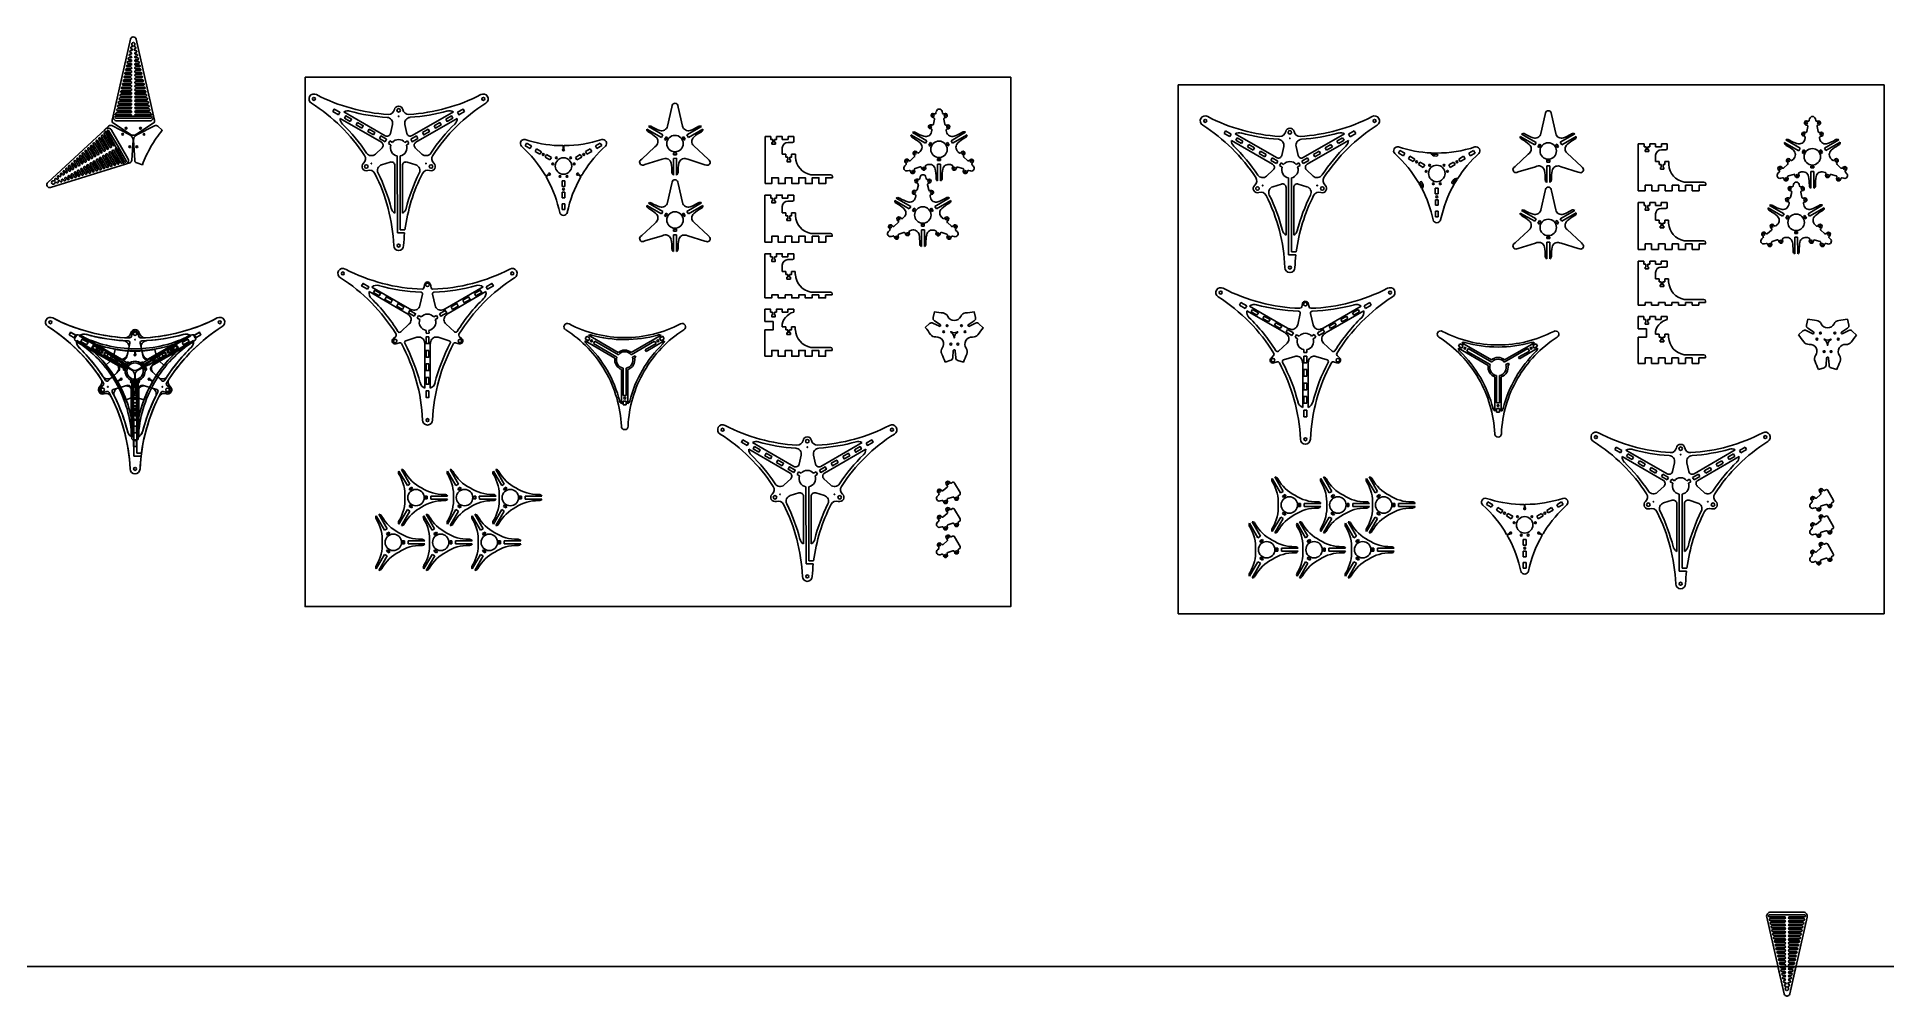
# Model space of a CAD drawing. Header units: millimetres. Extents: x 6592 to 13070, y -1267 to 1772.
# Drawn here: x 9929 to 13070, y -132 to 1500 of the extents above; entities that cross this region are included whole.
import ezdxf

# ---------------------------------------------------------------- set-up
doc = ezdxf.new("R2010")
doc.units = ezdxf.units.MM
doc.layers.get('0').update_dxf_attribs({"true_color": 0xe7f0ff})

# ---------------------------------------------------------------- blocks, each defined once
blk = doc.blocks.new('A$C436E2F70')
at = {"color": 251}
for p, q in [((57.6, 234.6), (121.8, 197.6)), ((247.2, 234.7), (182.6, 197.3)), ((251.7, 226.9), (187.6, 189.8)), ((137.3, 186.3), (134.9, 181.9)), ((134.9, 181.9), (139.2, 179.4)), ((137.3, 186.3), (141.7, 183.7)), ((150, 155.9), (149.9, 160.9)), ((155, 155.9), (154.9, 160.9)), ((167.5, 186.3), (163.1, 183.7)), ((170, 181.9), (165.6, 179.4)), ((170, 182), (167.5, 186.3)), ((148, 62.6), (147.9, 136.7)), ((150, 155.8), (155, 155.9)), ((157, 62.6), (156.9, 137.2))]:
    blk.add_line(p, q, dxfattribs=at)
for points in [[(292.2, 265.1, -0.112712), (161.6, 231.1, -0.358848), (158.6, 233.4), (157.3, 239.3, 0.357132), (152.3, 243.2, 0.157637), (149.4, 242.2, 0.176337), (147.6, 239.3), (146.2, 233.4, -0.358848), (143.2, 231.1, -0.112712), (12.7, 265.1)], [(4.2, 250.5, -0.112712), (99, 154.4, -0.358848), (98.4, 150.7), (94, 146.5, 0.357132), (93.1, 140.3, 0.157637), (95.5, 138.3, 0.176337), (98.8, 138.2), (104.6, 140, -0.358848), (108.1, 138.5, -0.112712), (144, 8.4)], [(69.1, 237.3, 0.059211), (140.9, 226.1, -0.469954), (143.7, 222.4), (139.3, 203, -0.428352), (126.9, 195.6, -0.046237), (121.8, 197.6)], [(160.9, 8.4, -0.112712), (196.7, 138.5, -0.358848), (200.2, 140), (206, 138.2, 0.357132), (211.8, 140.6, 0.157637), (212.4, 143.6, 0.176337), (210.8, 146.6), (206.4, 150.7, -0.358848), (205.9, 154.5, -0.112712), (300.6, 250.6)], [(235.8, 237.3, -0.059211), (163.9, 226.1, 0.469954), (161.1, 222.4), (165.5, 203, 0.428352), (177.9, 195.6, 0.046237), (183.1, 197.6)], [(56.5, 215.6, -0.059211), (102.2, 159, 0.469954), (106.8, 158.3), (121.3, 171.8, 0.428352), (121.6, 186.3, 0.046237), (117.3, 189.8)], [(126.9, 195.6, -0.046237), (121.8, 197.6)], [(177.9, 195.6, 0.041767), (182.6, 197.3)], [(248.3, 215.6, 0.059211), (202.7, 159, -0.469954), (198.1, 158.4), (183.5, 171.9, -0.428352), (183.3, 186.3, -0.046237), (187.5, 189.8)], [(139.9, 71.2, 0.059211), (113.7, 139.1, -0.469954), (115.4, 143.3), (134.4, 149.2, -0.428352), (147.1, 142.2, -0.046237), (147.9, 136.7)], [(165, 71.2, -0.059211), (191.2, 139.1, 0.469954), (189.4, 143.3), (170.4, 149.2, 0.428352), (157.8, 142.2, 0.046237), (156.9, 136.7)]]:
    blk.add_lwpolyline(points, format="xyb", dxfattribs=at)
for points in [[(50.2, 230.9), (40.4, 236.5), (42.8, 240.7), (52.6, 235.1)], [(70.1, 219.4), (60.3, 225.1), (62.7, 229.3), (72.5, 223.6)], [(232.3, 223.6), (242.1, 229.3), (244.6, 225.1), (234.8, 219.4)], [(252.2, 235.1), (262, 240.7), (264.4, 236.5), (254.6, 230.9)], [(89.9, 208), (80.1, 213.6), (82.6, 217.8), (92.4, 212.2)], [(109.8, 196.5), (100, 202.2), (102.4, 206.4), (112.2, 200.7)], [(112.2, 200.7), (102.4, 206.4), (100, 202.2), (109.8, 196.5)], [(129.7, 185), (119.9, 190.7), (122.3, 194.9), (132.1, 189.2)], [(172.8, 189.2), (182.6, 194.9), (185, 190.7), (175.2, 185)], [(192.6, 200.7), (202.4, 206.4), (204.8, 202.2), (195, 196.5)], [(212.5, 212.2), (222.3, 217.8), (224.7, 213.6), (214.9, 208)], [(154.8, 149.8), (154.8, 138.5), (150, 138.5), (150, 149.8)], [(154.8, 126.9), (154.8, 115.6), (150, 115.6), (150, 126.9)], [(154.8, 103.9), (154.8, 92.6), (150, 92.6), (150, 103.9)], [(154.8, 81), (154.8, 69.7), (150, 69.7), (150, 81)], [(154.8, 58.1), (154.8, 46.8), (150, 46.8), (150, 58.1)]]:
    blk.add_lwpolyline(points, close=True, dxfattribs=at)
blk.add_lwpolyline([(117.3, 189.8), (53.1, 226.8)], dxfattribs=at)
for centre, radius in [((8.4, 257.8), 2.5), ((296.4, 257.8), 2.5), ((152.4, 238.3), 3), ((97.4, 142.9), 3), ((207.5, 142.9), 3), ((152.4, 8.4), 2.5)]:
    blk.add_circle(centre, radius, dxfattribs=at)
for centre, radius, start, end in [((8.4, 257.8), 8.44, 60, 240), ((296.4, 257.8), 8.44, 300, 120), ((66, 224.6), 13.1, 170.125, 227.4549), ((66, 224.6), 13.1, 72.584, 129.914), ((238.8, 224.6), 13.1, 50.125, 107.4549), ((238.8, 224.6), 13.1, 312.584, 9.914), ((152.4, 174.7), 14, 40.3084, 139.7415), ((152.4, 174.7), 14, 160.3144, 259.8277), ((152.4, 174.7), 14, 280.4007, 19.7355), ((152.5, 74.9), 13.1, 192.584, 249.914), ((152.5, 74.9), 13.1, 290.125, 347.4549), ((152.4, 8.4), 8.44, 180, 360)]:
    blk.add_arc(centre, radius, start, end, dxfattribs=at)
blk = doc.blocks.new('A$C03973C3C')
at = {"color": 3}
for p, q in [((38.6, 158.7), (36.1, 154.3)), ((38.6, 158.7), (44.1, 155.4)), ((41.5, 160.5), (92.2, 131.2)), ((165.2, 160.5), (114.4, 131.2)), ((162.5, 155.5), (168, 158.7)), ((170.5, 154.3), (168, 158.7)), ((35.9, 150.9), (86.7, 121.6)), ((41.6, 151.1), (36.1, 154.3)), ((41.6, 151.1), (44.1, 155.4)), ((50, 146.3), (52.5, 150.6)), ((90.1, 123.1), (50, 146.3)), ((52.5, 150.6), (92.6, 127.4)), ((114, 127.4), (154.1, 150.6)), ((120.9, 125.6), (116.5, 123.1)), ((156.6, 146.3), (138.2, 135.6)), ((138.2, 135.6), (139.7, 133)), ((170.6, 150.9), (139.7, 133)), ((154.1, 150.6), (156.6, 146.3)), ((162.5, 155.5), (165, 151.1)), ((170.5, 154.3), (165, 151.1)), ((97.8, 43.8), (97.8, 102.4)), ((100.8, 58.2), (100.8, 104.6)), ((105.8, 104.6), (105.8, 58.2)), ((108.8, 43.8), (108.8, 102.4)), ((122.4, 123), (119.9, 121.6)), ((105.8, 58.2), (100.8, 58.2)), ((105.8, 48.6), (100.8, 48.6)), ((100.8, 42.2), (100.8, 48.6)), ((100.8, 42.2), (105.8, 42.2)), ((105.8, 48.6), (105.8, 42.2))]:
    blk.add_line(p, q, dxfattribs=at)
for points in [[(70.3, 99.3, 0.120396), (2.9, 169.8)], [(103.3, 156.5, -0.120396), (8.6, 179.7)], [(103.3, 153.1, -0.068539), (46.8, 160.8, -0.068539)], [(103.3, 156.5, 0.120396), (198, 179.7)], [(103.3, 153.1, 0.068539), (159.8, 160.9, 0.068539)], [(136.3, 99.3, -0.120396), (203.7, 169.8)], [(73.3, 101, 0.068539), (38.3, 146.1, 0.068539)], [(133.3, 101.1, -0.068539), (168.3, 146.1, -0.068539)], [(70.3, 99.3, -0.120396), (97.6, 5.7)], [(73.3, 101, -0.068539), (94.8, 48.3, -0.068539)], [(136.3, 99.3, 0.120396), (109, 5.7)], [(133.3, 101, 0.068539), (111.8, 48.3, 0.068539)]]:
    blk.add_lwpolyline(points, format="xyb", dxfattribs=at)
blk.add_lwpolyline([(120.9, 125.6), (122.4, 123)], dxfattribs=at)
for centre in [(47, 150.9), (159.6, 150.9), (103.3, 53.4)]:
    blk.add_circle(centre, 1.6, dxfattribs=at)
for centre, radius, start, end in [((5.7, 174.7), 5.72, 60, 240), ((44.7, 152.2), 8.87, 72.584, 111.4582), ((161.9, 152.2), 8.87, 68.0785, 107.4549), ((200.9, 174.7), 5.72, 300, 120), ((44.7, 152.2), 8.87, 188.0785, 227.4549), ((103.3, 118.4), 16.9, 48.9384, 131.0616), ((103.3, 118.4), 14, 40.2682, 139.7134), ((161.9, 152.2), 8.87, 312.584, 351.4582), ((103.3, 118.4), 16.9, 168.9384, 251.0616), ((103.3, 118.4), 14, 160.2682, 259.7134), ((103.3, 118.4), 14, 280.2682, 19.7134), ((103.3, 118.4), 16.9, 288.9384, 11.0616), ((103.3, 50.7), 8.87, 192.584, 231.4582), ((103.3, 50.7), 8.87, 308.0785, 347.4549), ((103.3, 5.7), 5.72, 180, 360)]:
    blk.add_arc(centre, radius, start, end, dxfattribs=at)
blk = doc.blocks.new('A$C78466D21')
at = {"color": 7}
for p, q in [((52.9, 224.6), (123.1, 184.1)), ((59.4, 235.9), (129.6, 195.3)), ((245.4, 235.9), (175.2, 195.4)), ((251.9, 224.7), (181.7, 184.1)), ((141.9, 214.3), (138.5, 199.2)), ((166.3, 199.2), (162.9, 214.3)), ((124.2, 174.5), (112.9, 164)), ((137.3, 186.3), (134.9, 181.9)), ((134.9, 181.9), (139.2, 179.4)), ((137.3, 186.3), (141.7, 183.7)), ((150.2, 30), (149.9, 160.9)), ((155.2, 35), (154.9, 160.9)), ((167.5, 186.3), (163.1, 183.7)), ((170, 182), (165.6, 179.4)), ((167.5, 186.3), (170, 182)), ((192, 164), (180.6, 174.5)), ((123.4, 145.8), (138.2, 150.4)), ((146, 63.5), (145.9, 144.6)), ((159, 63.5), (158.9, 144.6)), ((166.7, 150.4), (181.5, 145.8)), ((163.2, 35), (155.2, 35)), ((162.6, 30), (150.2, 30))]:
    blk.add_line(p, q, dxfattribs=at)
for points in [[(50.2, 231), (40.5, 236.6), (42.9, 240.6), (52.5, 235.1)], [(70.1, 219.5), (60.4, 225.1), (62.7, 229.2), (72.4, 223.6)], [(232.4, 223.6), (242.1, 229.2), (244.4, 225.1), (234.8, 219.5)], [(252.3, 235.1), (262, 240.6), (264.3, 236.6), (254.6, 231)], [(89.9, 208.1), (80.2, 213.6), (82.6, 217.7), (92.3, 212.1)], [(109.8, 196.6), (100.1, 202.2), (102.4, 206.3), (112.1, 200.7)], [(129.6, 185.1), (120, 190.7), (122.3, 194.8), (132, 189.2)], [(172.9, 189.2), (182.5, 194.8), (184.9, 190.7), (175.2, 185.1)], [(192.7, 200.7), (202.4, 206.3), (204.7, 202.2), (195.1, 196.6)], [(212.6, 212.1), (222.2, 217.7), (224.6, 213.6), (214.9, 208.1)]]:
    blk.add_lwpolyline(points, close=True, dxfattribs=at)
blk.add_lwpolyline([(162.6, 30, 0.017851), (160.9, 8.4)], format="xyb", dxfattribs=at)
for centre, radius in [((8.4, 257.8), 2.5), ((296.4, 257.8), 2.5), ((152.4, 238.3), 3), ((152.4, 228.2), 0.5), ((97.4, 142.9), 3), ((106.1, 148), 0.5), ((198.7, 148), 0.5), ((207.5, 142.9), 3), ((152.4, 8.4), 2.5)]:
    blk.add_circle(centre, radius, dxfattribs=at)
for centre, radius, start, end in [((8.4, 257.8), 8.44, 60, 240), ((152.4, 534.1), 303.1, 242.5392, 266.6787), ((152.4, 534.1), 303.1, 273.3213, 297.4608), ((296.4, 257.8), 8.44, 300, 120), ((-158.8, -5), 303.1, 33.3213, 57.4608), ((66, 224.6), 13.1, 179.79, 227.4549), ((66, 224.6), 13.1, 72.584, 120.2489), ((152.2, 534), 308.2, 254.3552, 266.3924), ((132.1, 216.5), 10, 347.224, 86.3924), ((135.4, 241.5), 10, 266.6787, 349.2823), ((152.4, 238.3), 7.28, 10.7177, 169.2823), ((169.4, 241.5), 10, 190.7177, 273.3213), ((172.7, 216.5), 10, 93.6518, 192.776), ((152.4, 534.1), 308.2, 273.6518, 285.6838), ((463.6, -5), 303.1, 122.5392, 146.6787), ((238.8, 224.6), 13.1, 59.79, 107.4549), ((238.8, 224.6), 13.1, 312.584, 0.2489), ((-158.8, -5), 308.2, 33.6518, 45.6838), ((132.6, 200.5), 6, 240.0195, 347.224), ((152.4, 174.7), 14, 40.3084, 139.7415), ((172.2, 200.6), 6, 192.776, 300.0195), ((463.7, -4.8), 308.2, 134.3552, 146.3924), ((86.1, 156), 10, 310.7177, 33.3213), ((106.1, 171.3), 10, 213.6518, 312.776), ((120.1, 178.9), 6, 312.776, 60.0195), ((152.4, 174.7), 14, 160.3144, 259.8277), ((152.4, 174.7), 14, 280.4007, 19.7355), ((184.7, 178.9), 6, 120.0195, 227.224), ((198.8, 171.3), 10, 227.224, 326.3924), ((218.7, 156), 10, 146.6787, 229.2823), ((97.4, 142.9), 7.28, 130.7177, 289.2823), ((103.1, 126.6), 10, 26.6787, 109.2823), ((-158.8, -5), 303.1, 2.5392, 26.6787), ((126.4, 136.2), 10, 107.224, 206.3924), ((-158.7, -5.2), 308.2, 14.3552, 26.3924), ((139.9, 144.6), 6, 0.0195, 107.224), ((164.9, 144.6), 6, 72.776, 180.0195), ((463.6, -5), 303.1, 153.3213, 172.4175), ((463.6, -5), 308.2, 153.6518, 165.6838), ((178.5, 136.2), 10, 333.6518, 72.776), ((201.8, 126.6), 10, 70.7177, 153.3213), ((207.5, 142.9), 7.28, 250.7177, 49.2823), ((152.5, 74.9), 13.1, 192.584, 240.2489), ((152.5, 74.9), 13.1, 299.79, 347.4549), ((152.4, 8.4), 8.44, 180, 360)]:
    blk.add_arc(centre, radius, start, end, dxfattribs=at)
blk = doc.blocks.new('A$C2DE928F4')
at = {"color": 4}
for p, q in [((0, 78.2), (24.6, 63.9)), ((2.5, 82.5), (27.1, 68.3)), ((27.1, 68.3), (24.6, 63.9)), ((32.6, 65.1), (30.1, 60.8)), ((32.6, 65.1), (35.2, 63.6)), ((62.7, 65.2), (60.1, 63.6)), ((65.2, 60.8), (62.7, 65.2)), ((92.8, 82.5), (68.1, 68.3)), ((70.6, 64), (68.1, 68.3)), ((95.3, 78.2), (70.6, 64)), ((30.1, 60.8), (32.7, 59.3)), ((45.2, 34.7), (45.2, 37.8)), ((45.2, 34.7), (50.2, 34.7)), ((50.2, 34.7), (50.2, 37.8)), ((65.2, 60.8), (62.6, 59.3)), ((45.1, 28.4), (50.1, 28.5)), ((45.1, 28.4), (45.1, 0)), ((50.1, 28.5), (50.1, 0))]:
    blk.add_line(p, q, dxfattribs=at)
for points in [[(0, 78.2, 0.275804), (2.6, 73.5), (3.4, 73, -0.154585), (31.2, 44.1, -0.154804), (42.4, 5.5), (42.4, 4.6, 0.274081), (45.1, 0, 0.274081)], [(92.8, 82.5, 0.275145), (87.4, 82.6), (86.6, 82.1, -0.154587), (47.6, 72.6, -0.154815), (8.7, 82.1), (7.8, 82.6, 0.274984), (2.5, 82.5)], [(50.1, 0, 0.276705), (52.9, 4.6), (52.9, 5.6, -0.154586), (64.1, 44.1, -0.154814), (91.8, 73.1), (92.7, 73.6, 0.275643), (95.3, 78.2)]]:
    blk.add_lwpolyline(points, format="xyb", dxfattribs=at)
blk.add_circle((47.6, 53.6), 14, dxfattribs=at)
for start, end in [(141.0388, 159.0172), (21.0327, 39.0112), (261.125, 279.1034)]:
    blk.add_arc((47.6, 53.6), 16, start, end, dxfattribs=at)
blk = doc.blocks.new('A$C6C2074CD')
at = {"color": 1}
for p, q in [((66.8, 105.3), (67, 109.9)), ((68, 105.3), (67.8, 109.9)), ((41.9, 62.1), (38.1, 59.7)), ((42.5, 61.1), (38.5, 59)), ((92.4, 61.1), (96.5, 59)), ((93, 62.1), (96.9, 59.7))]:
    blk.add_line(p, q, dxfattribs=at)
for points in [[(-4, 109.9, -0.31737), (-5.2, 118.1, 0.228546)], [(2.5, 121.2, 0.31737), (-5.2, 118.1, -0.228546)], [(58.9, 111, -0.069134), (2.3, 121.2)], [(101.9, 66.2, -0.069134), (139.1, 110.1)], [(122.9, 94.5, -0.000145), (122.9, 94.5)], [(122.9, 94.5, -0.000145), (122.9, 94.5)], [(132.4, 121.2, -0.31737), (140.1, 118.1, 0.228546)], [(138.9, 109.9, 0.31737), (140.1, 118.1, -0.228546)], [(41.6, 51.3, -0.069134), (61, -2.8)], [(79.3, 19, 0.000456), (79.3, 19)]]:
    blk.add_lwpolyline(points, format="xyb", dxfattribs=at)
for points in [[(2.3, 110.8), (4.8, 115.2)], [(10.6, 106.1), (2.3, 110.8)], [(13.1, 110.4), (4.8, 115.2)], [(10.6, 106.1), (13.1, 110.4)], [(19.3, 101.1), (21.8, 105.4)], [(27.5, 96.3), (19.3, 101.1)], [(30, 100.6), (21.8, 105.4)], [(27.5, 96.3), (30, 100.6)], [(36.3, 91.3), (38.8, 95.6)], [(47, 90.8), (38.8, 95.6)], [(87.9, 90.9), (96.1, 95.6)], [(96.1, 95.6), (98.6, 91.3)], [(104.9, 100.7), (113.1, 105.4)], [(104.9, 100.7), (107.4, 96.3)], [(107.4, 96.3), (115.6, 101.1)], [(113.1, 105.4), (115.6, 101.1)], [(121.8, 110.5), (130.1, 115.2)], [(121.8, 110.5), (124.3, 106.1)], [(124.3, 106.1), (132.6, 110.9)], [(130.1, 115.2), (132.6, 110.9)], [(44.5, 86.5), (36.3, 91.3)], [(44.5, 86.5), (47, 90.8)], [(87.9, 90.9), (90.4, 86.5)], [(90.4, 86.5), (98.6, 91.3)], [(65, 51.1), (65, 41.6)], [(70, 51.1), (65, 51.1)], [(70, 41.6), (65, 41.6)], [(65, 31.5), (65, 22)], [(70, 31.5), (65, 31.5)], [(70, 51.1), (70, 41.6)], [(70, 31.5), (70, 22)], [(70, 22), (65, 22)], [(65, 11.9), (65, 2.4)], [(70, 11.9), (65, 11.9)], [(70, 2.4), (65, 2.4)], [(70, 11.9), (70, 2.4)]]:
    blk.add_lwpolyline(points, dxfattribs=at)
for centre, radius in [((33.2, 95.9), 1.6), ((101.8, 96), 1.6), ((49.3, 79.8), 1.5), ((67.5, 76.2), 14), ((55.3, 90.1), 1.5), ((79.7, 90.1), 1.5), ((85.6, 79.8), 1.5), ((61.5, 58.6), 1.5), ((67.5, 36.6), 1.6), ((73.4, 58.6), 1.5)]:
    blk.add_circle(centre, radius, dxfattribs=at)
for centre, radius, start, end in [((-143.7, -45.7), 209.1, 30.3746, 48.1131), ((67.1, 314.9), 204, 267.6898, 269.6978), ((67.4, 103.8), 1.65, 111.3774, 68.7301), ((66, 109.9), 1, 0.0537, 89.6081), ((68.8, 109.9), 1, 90.4994, 180.0537), ((67.4, 320), 209.1, 270.3963, 288.1349), ((43.6, 62.4), 1.65, 231.3557, 188.7083), ((91.4, 62.4), 1.65, 351.3712, 308.7238), ((274.4, -42.9), 204, 147.6835, 149.6916), ((37.6, 60.5), 1, 210.4777, 300.032), ((39, 58.1), 1, 120.032, 209.5863), ((-139.1, -43.4), 204, 27.668, 29.6761), ((278.6, -45.7), 209.1, 150.3901, 168.1286), ((96, 58.1), 1, 330.4932, 60.0475), ((97.4, 60.6), 1, 240.0475, 329.6018), ((67.8, -0.6), 7.15, 199.4131, 267.1977), ((67.2, -0.6), 7.15, 272.5503, 342.9817)]:
    blk.add_arc(centre, radius, start, end, dxfattribs=at)
blk = doc.blocks.new('A$C1B244456')
at = {"color": 6}
blk.add_lwpolyline([(6.8, 0, -0.481138), (0.2, 8.3), (29.7, 138.7, -0.798633), (39.4, 138.7), (69, 8.3, -0.481138), (62.3, 0)], format="xyb", close=True, dxfattribs=at)
blk.add_lwpolyline([(32.7, 128.3, -2.668779), (36.5, 128.3, 0.711807), (37.4, 125.6, -1), (37.4, 122.5, 1), (37.4, 119.4), (38.7, 119.4), (39, 119.4, -1), (39, 116.3), (38.7, 116.3, 1), (38.7, 113.2), (40.4, 113.2, -1), (40.4, 110.1), (38.7, 110.1, 1), (38.7, 107), (41.8, 107, -1), (41.8, 103.9), (38.7, 103.9, 1), (38.7, 100.8), (43.2, 100.8, -1), (43.2, 97.7), (38.7, 97.7, 1), (38.7, 94.6), (44.6, 94.6, -1), (44.6, 91.5), (38.7, 91.5, 1), (38.7, 88.4), (46, 88.4, -1), (46, 85.3), (38.7, 85.3, 1), (38.7, 82.2), (47.4, 82.2, -1), (47.4, 79.1), (38.7, 79.1, 1), (38.7, 76), (48.8, 76, -1), (48.8, 72.9), (38.7, 72.9, 1), (38.7, 69.8), (50.3, 69.8, -1), (50.3, 66.7), (38.7, 66.7, 1), (38.7, 63.6), (51.7, 63.6, -1), (51.7, 60.5), (38.7, 60.5, 1), (38.7, 57.4), (53.1, 57.4, -1), (53.1, 54.3), (38.7, 54.3, 1), (38.7, 51.2), (54.5, 51.2, -1), (54.5, 48.1), (38.7, 48.1, 1), (38.7, 45), (55.9, 45, -1), (55.9, 41.9), (38.7, 41.9, 1), (38.7, 38.8), (57.3, 38.8, -1), (57.3, 35.7), (38.7, 35.7, 1), (38.7, 32.6), (58.7, 32.6, -1), (58.7, 29.5), (38.7, 29.5, 1), (38.7, 26.4), (60.1, 26.4, -1), (60.1, 23.3), (38.7, 23.3, 1), (38.7, 20.2), (61.5, 20.2, -1), (61.5, 17.1), (38.7, 17.1, 1), (38.7, 14), (62.9, 14, -1), (62.9, 10.9), (38.7, 10.9, 1), (38.7, 7.8), (64.3, 7.8, -1), (64.3, 4.7), (34.6, 4.7), (4.8, 4.7, -1), (4.8, 7.8), (30.4, 7.8, 1), (30.4, 10.9), (6.2, 10.9, -1), (6.2, 14), (30.4, 14, 1), (30.4, 17.1), (7.7, 17.1, -1), (7.7, 20.2), (30.4, 20.2, 1), (30.4, 23.3), (9.1, 23.3, -1), (9.1, 26.4), (30.4, 26.4, 1), (30.4, 29.5), (10.5, 29.5, -1), (10.5, 32.6), (30.4, 32.6, 1), (30.4, 35.7), (11.9, 35.7, -1), (11.9, 38.8), (30.4, 38.8, 1), (30.4, 41.9), (13.3, 41.9, -1), (13.3, 45), (30.4, 45, 1), (30.4, 48.1), (14.7, 48.1, -1), (14.7, 51.2), (30.4, 51.2, 1), (30.4, 54.3), (16.1, 54.3, -1), (16.1, 57.4), (30.4, 57.4, 1), (30.4, 60.5), (17.5, 60.5, -1), (17.5, 63.6), (30.4, 63.6, 1), (30.4, 66.7), (18.9, 66.7, -1), (18.9, 69.8), (30.4, 69.8, 1), (30.4, 72.9), (20.3, 72.9, -1), (20.3, 76), (30.4, 76, 1), (30.4, 79.1), (21.7, 79.1, -1), (21.7, 82.2), (30.4, 82.2, 1), (30.4, 85.3), (23.1, 85.3, -1), (23.1, 88.4), (30.4, 88.4, 1), (30.4, 91.5), (24.5, 91.5, -1), (24.5, 94.6), (30.4, 94.6, 1), (30.4, 97.7), (25.9, 97.7, -1), (25.9, 100.8), (30.4, 100.8, 1), (30.4, 103.9), (27.3, 103.9, -1), (27.3, 107), (30.4, 107, 1), (30.4, 110.1), (28.7, 110.1, -1), (28.7, 113.2), (30.4, 113.2, 1), (30.4, 116.3), (30.1, 116.3, -1), (30.1, 119.4), (30.4, 119.4), (31.7, 119.4, 1), (31.7, 122.5, -1), (31.7, 125.6, 0.697669), (32.7, 128.3)], format="xyb", dxfattribs=at)
blk = doc.blocks.new('A$C5A3A771A')
at = {"color": 1}
for points in [[(19.3, 30.8, -0.040622), (33.7, 0.1), (43.3, 3.1, 0.312359), (46.8, 7.5), (48.9, 41.5, 0.299807), (43.5, 51), (13.1, 66.4, 0.312465), (7.4, 65.6), (0, 58.8, -0.040738), (19.2, 30.8)], [(49.3, 82.7, -0.040622), (15.5, 85.5), (13.3, 75.7, 0.312359), (15.4, 70.4), (43.8, 51.7, 0.299807), (54.8, 51.7), (83.3, 70.4, 0.312465), (85.4, 75.7), (83.2, 85.5, -0.040738), (49.3, 82.7)], [(79.4, 30.7, -0.040622), (98.6, 58.6), (91.3, 65.4, 0.312359), (85.6, 66.2), (55.2, 51, 0.299807), (49.7, 41.5), (51.7, 7.5, 0.312465), (55.2, 3), (64.8, 0, -0.040738), (79.4, 30.7)]]:
    blk.add_lwpolyline(points, format="xyb", dxfattribs=at)
for centre in [(37.1, 62), (61.6, 62), (31.2, 51.7), (43.4, 30.5), (55.3, 30.5), (67.5, 51.7)]:
    blk.add_circle(centre, 1.5, dxfattribs=at)
blk = doc.blocks.new('A$C1AE25727')
at = {"color": 1}
for p, q in [((7.4, 65.6), (0, 58.8)), ((23.9, 60.9), (13.1, 66.4)), ((33.7, 0.1), (43.3, 3.1))]:
    blk.add_line(p, q, dxfattribs=at)
for points in [[(30.6, 83.6, -0.018186), (15.5, 85.5), (13.3, 75.7, 0.312359), (15.4, 70.4), (25.4, 63.8)], [(73, 63.7), (83.3, 70.4, 0.312465), (85.4, 75.7), (83.2, 85.5, -0.018172), (68.1, 83.6, -0.018172)], [(89.3, 46.4, -0.01842), (98.6, 58.6), (91.3, 65.4, 0.312359), (85.6, 66.2)], [(48.9, 41.5, 0.299807), (43.5, 51)], [(43.8, 51.7, 0.299807), (54.8, 51.7)], [(55.2, 51, 0.299807), (49.7, 41.5)], [(51.7, 7.5, 0.312465), (55.2, 3), (64.8, 0, -0.017766), (70.6, 13.7, -0.017766)]]:
    blk.add_lwpolyline(points, format="xyb", dxfattribs=at)
for points in [[(85.6, 66.2), (75.1, 61.1)], [(47.6, 19.5), (46.8, 7.5)], [(51.7, 7.5), (50.9, 19.3)]]:
    blk.add_lwpolyline(points, dxfattribs=at)
for centre in [(37.1, 62), (61.6, 62), (31.2, 51.7), (43.4, 30.5), (55.3, 30.5), (67.5, 51.7)]:
    blk.add_circle(centre, 1.5, dxfattribs=at)
for centre, radius, start, end in [((10.8, 61.9), 5, 63.1898, 132.5986), ((24.5, 62.4), 1.65, 236.6082, 56.6082), ((29.3, 73.6), 10, 24.4627, 84.8056), ((49.3, 82.8), 12, 204.4627, 335.6331), ((69.4, 73.7), 10, 95.2647, 155.6331), ((74.2, 62.4), 1.65, 123.3918, 303.3918), ((-161.9, -73.1), 208.9, 35.0939, 39.1722), ((17.2, 52.7), 10, 215.0939, 275.4624), ((19.2, 30.8), 12, 324.2919, 95.4624), ((43.6, 51.4), 0.378, 53.5572, 246.2408), ((49.3, 41.5), 0.397, 173.2396, 6.5431), ((55, 51.3), 0.389, 293.4607, 126.4969), ((79.4, 30.7), 12, 84.4133, 215.5837), ((81.5, 52.6), 10, 264.4133, 324.7562), ((37.1, 18), 10, 144.2919, 204.6349), ((-161.8, -73.3), 208.9, 20.5743, 24.6349), ((41.8, 7.8), 5, 287.0467, 356.4334), ((49.3, 19.4), 1.65, 356.5266, 176.5266), ((61.4, 17.9), 10, 335.4238, 35.5073)]:
    blk.add_arc(centre, radius, start, end, dxfattribs=at)
blk = doc.blocks.new('morsetto forato')
at = {"color": 6}
for p, q in [((-4.6, 64.7), (-5.2, 62)), ((5.7, 61.9), (5.1, 64.6)), ((-12, 32.4), (-12.7, 29.6)), ((-7.6, 51.5), (-9.6, 42.9)), ((-47.7, 24.5), (-23, 10.3)), ((-45.2, 28.8), (-20.5, 14.7)), ((-45.1, 19.9), (-44.2, 19.4)), ((-39, 28.4), (-39.9, 28.9)), ((-20.5, 14.7), (-23, 10.3)), ((-15.1, 11.6), (-17.6, 7.2)), ((-17.6, 7.2), (-14.9, 5.7)), ((-15.1, 11.5), (-12.5, 10)), ((15, 11.6), (12.4, 10.1)), ((17.5, 7.3), (14.9, 5.8)), ((17.5, 7.3), (15, 11.6)), ((20.5, 14.7), (45.1, 29)), ((23, 10.4), (20.5, 14.7)), ((23, 10.4), (47.6, 24.7)), ((39.8, 29.1), (38.9, 28.6)), ((44.2, 19.6), (45, 20.1)), ((-56.4, -26.3), (-58.4, -28.1)), ((-40.7, -32.5), (-32.2, -29.9)), ((-21.9, -26.7), (-19.2, -25.9)), ((-2.5, -18.8), (-2.5, -15.8)), ((-2.5, -18.8), (2.5, -18.8)), ((-2.4, -25.1), (2.6, -25.1)), ((-2.4, -53.6), (-2.4, -25.1)), ((2.5, -18.8), (2.5, -15.8)), ((2.6, -53.6), (2.6, -25.1)), ((34.1, -5.7), (32, -3.8)), ((48.5, -19.1), (41.9, -13)), ((58.3, -28.3), (56.3, -26.4)), ((-53.6, -36.5), (-50.9, -35.7)), ((-5.1, -48), (-5.1, -49)), ((5.3, -49), (5.3, -48)), ((50.9, -35.8), (53.5, -36.7))]:
    blk.add_line(p, q, dxfattribs=at)
for points in [[(-12, 32.4), (-12.6, 29.7)], [(-7.6, 51.5), (-9.6, 42.9)], [(8, 51.5), (10, 42.8)], [(12.3, 32.3), (12.9, 29.6)], [(-48.5, -19), (-42, -12.9)], [(-40.7, -32.5), (-32.2, -29.9)], [(-34.1, -5.6), (-32.1, -3.8)], [(-21.9, -26.7), (-19.3, -25.9)], [(21.9, -26.8), (19.3, -25.9)], [(34.1, -5.7), (32.1, -3.9)], [(40.6, -32.6), (32.1, -30)], [(48.5, -19.1), (41.9, -13)]]:
    blk.add_lwpolyline(points, dxfattribs=at)
for centre, radius in [((-14.3, 38.4), 1.6), ((-9.9, 57.6), 1.6), ((10.4, 57.5), 1.6), ((14.6, 38.3), 1.6), ((0, 0), 14), ((-54.9, -20), 1.6), ((-40.5, -6.6), 1.6), ((-26, -31.7), 1.6), ((25.9, -31.8), 1.6), ((40.5, -6.8), 1.6), ((54.8, -20.1), 1.6), ((-44.8, -37.5), 1.6), ((44.7, -37.7), 1.6)]:
    blk.add_circle(centre, radius, dxfattribs=at)
for centre, radius, start, end in [((0.3, 63.6), 4.96, 126.9827, 166.9849), ((0.3, 63.6), 4.96, 91.1499, 126.9827), ((0.3, 63.6), 4.96, 12.5368, 91.1499), ((-14.3, 38.4), 3.6, 60.3833, 273.5864), ((-14, 32.9), 2, 346.9849, 93.5864), ((-9.9, 57.6), 3.6, 60.3833, 273.5864), ((-11.6, 43.3), 2, 240.3833, 346.9849), ((-9.6, 52), 2, 346.9849, 93.5864), ((-7.1, 62.4), 2, 240.3833, 346.9849), ((7.7, 62.4), 2, 192.5368, 299.1383), ((10, 51.9), 2, 85.9352, 192.5368), ((10.4, 57.5), 3.6, 265.9352, 119.1383), ((11.9, 43.2), 2, 192.5368, 299.1383), ((14.2, 32.7), 2, 85.9352, 192.5368), ((14.6, 38.3), 3.6, 265.9352, 119.1383), ((-42.5, 24.4), 5.19, 178.5994, 240.1354), ((-42.5, 24.4), 5.19, 60.0964, 121.7384), ((-76, -38.9), 66.4, 48.8625, 61.4345), ((-4.6, 85.2), 66.4, 238.7911, 251.4825), ((-38.9, 3.6), 10, 312.776, 48.8625), ((-22.4, 31.9), 10, 251.2521, 346.9849), ((0, 0), 16, 141.1352, 159.1136), ((0, 0), 16, 21.2274, 39.2059), ((22.6, 31.8), 10, 192.5368, 288.6233), ((4.3, 85.3), 66.4, 288.8563, 301.4303), ((38.8, 3.5), 10, 131.3444, 227.0771), ((76.1, -38.6), 66.4, 118.7865, 131.4766), ((42.4, 24.6), 5.19, 58.2631, 120.1312), ((42.4, 24.6), 5.19, 300.0922, 1.4013), ((-55, -31.8), 4.96, 132.776, 211.3891), ((-54.9, -20), 3.6, 26.1744, 239.3775), ((-57.7, -24.8), 2, 312.776, 59.3775), ((-49.9, -17.5), 2, 206.1744, 312.776), ((-40.5, -6.6), 3.6, 26.1744, 239.3775), ((-43.3, -11.5), 2, 312.776, 59.3775), ((-35.5, -4.2), 2, 206.1744, 312.776), ((-31.6, -31.8), 2, 0.6225, 107.224), ((-26, -31.7), 3.6, 180.6225, 33.8256), ((-21.3, -28.6), 2, 107.224, 213.8256), ((-16.2, -35.4), 10, 11.4913, 107.224), ((0, 0), 16, 261.1412, 279.1196), ((16.3, -35.5), 10, 72.629, 168.7155), ((21.3, -28.7), 2, 326.0275, 72.629), ((25.9, -31.8), 3.6, 146.0275, 359.2306), ((31.5, -31.9), 2, 72.629, 179.2306), ((35.4, -4.3), 2, 227.0771, 333.6786), ((40.5, -6.8), 3.6, 300.4755, 153.6786), ((43.3, -11.6), 2, 120.4755, 227.0771), ((49.8, -17.6), 2, 227.0771, 333.6786), ((54.8, -20.1), 3.6, 300.4755, 153.6786), ((57.7, -25), 2, 120.4755, 227.0771), ((55, -31.9), 4.96, 7.075, 47.0771), ((55, -31.9), 4.96, 331.2421, 7.075), ((-55, -31.8), 4.96, 211.3891, 247.2219), ((-55, -31.8), 4.96, 247.2219, 287.224), ((-50.4, -37.6), 2, 0.6225, 107.224), ((-44.8, -37.5), 3.6, 180.6225, 33.8256), ((-40.1, -34.4), 2, 107.224, 213.8256), ((-71.5, -46.6), 66.4, 358.7972, 11.4913), ((0.1, -49), 5.19, 180.1024, 241.604), ((0.1, -49), 5.19, 298.4651, 0.1414), ((71.7, -46.3), 66.4, 168.8713, 181.4405), ((40, -34.5), 2, 326.0275, 72.629), ((44.7, -37.7), 3.6, 146.0275, 359.2306), ((50.3, -37.7), 2, 72.629, 179.2306), ((55, -31.9), 4.96, 252.629, 331.2421)]:
    blk.add_arc(centre, radius, start, end, dxfattribs=at)
blk = doc.blocks.new('fermino')
at = {"color": 5}
for p, q in [((-1.3, 5.5), (-3.4, 3.6)), ((14.4, -0.7), (22.9, 1.9)), ((21.1, 26.3), (20.9, 26.1)), ((35, 9.5), (25.7, 25.6)), ((33.1, 5.1), (33.3, 5.1)), ((1.5, -4.7), (4.1, -3.9))]:
    blk.add_line(p, q, dxfattribs=at)
for points in [[(6.5, 12.8), (13.1, 18.8)], [(14.4, -0.7), (22.9, 1.9)]]:
    blk.add_lwpolyline(points, dxfattribs=at)
for centre in [(0.2, 11.8), (14.6, 25.1), (29, 0), (10.3, -5.8)]:
    blk.add_circle(centre, 1.6, dxfattribs=at)
for centre, radius, start, end in [((0, 0), 4.96, 132.776, 211.3891), ((0.2, 11.8), 3.6, 26.1744, 239.3775), ((-2.7, 7), 2, 312.776, 59.3775), ((5.2, 14.3), 2, 206.1744, 312.776), ((14.6, 25.1), 3.6, 26.1744, 239.3775), ((11.7, 20.3), 2, 312.776, 59.3775), ((19.6, 27.6), 2, 206.1744, 312.776), ((23.1, 24.1), 3, 30, 132.776), ((23.4, 0), 2, 0.6225, 107.224), ((29, 0), 3.6, 180.6225, 33.8256), ((33.7, 3.2), 2, 107.224, 213.8256), ((32.4, 8), 3, 287.224, 30), ((0, 0), 4.96, 211.3891, 247.2219), ((0, 0), 4.96, 247.2219, 287.224), ((4.7, -5.8), 2, 0.6225, 107.224), ((10.3, -5.8), 3.6, 180.6225, 33.8256), ((14.9, -2.7), 2, 107.224, 213.8256)]:
    blk.add_arc(centre, radius, start, end, dxfattribs=at)
blk = doc.blocks.new('A$C41CE249D')
at = {"color": 150}
for p, q in [((55.4, 118.2), (54.8, 115.6)), ((65.7, 115.5), (65.1, 118.2)), ((12.3, 78.1), (36.9, 63.9)), ((14.8, 82.4), (39.4, 68.2)), ((14.9, 73.4), (15.7, 73)), ((20.9, 82), (20.1, 82.5)), ((39.4, 68.2), (36.9, 63.9)), ((44.9, 65.1), (42.4, 60.8)), ((44.9, 65.1), (47.5, 63.6)), ((75, 65.2), (72.4, 63.7)), ((77.5, 60.9), (75, 65.2)), ((80.4, 68.3), (105.1, 82.6)), ((82.9, 64), (80.4, 68.3)), ((82.9, 64), (107.5, 78.2)), ((99.7, 82.7), (98.9, 82.2)), ((104.1, 73.1), (105, 73.6)), ((42.4, 60.8), (45, 59.3)), ((57.5, 34.7), (57.5, 37.7)), ((57.5, 34.7), (62.5, 34.7)), ((62.5, 34.7), (62.5, 37.8)), ((77.5, 60.9), (74.9, 59.4)), ((3.6, 27.3), (1.5, 25.4)), ((6.4, 17), (9, 17.9)), ((38, 26.9), (40.8, 27.7)), ((54.8, 5.5), (54.8, 4.6)), ((57.5, 28.4), (62.5, 28.5)), ((57.6, 0), (57.5, 28.4)), ((62.6, 0), (62.5, 28.5)), ((65.3, 4.6), (65.3, 5.6)), ((110.8, 17.7), (113.4, 16.9)), ((118.3, 25.3), (116.3, 27.1))]:
    blk.add_line(p, q, dxfattribs=at)
for points in [[(54.8, 115.6), (47.3, 83.2)], [(65.7, 115.5), (72.8, 83.2)], [(25.9, 47.9), (3.6, 27.3)], [(25.9, 47.9), (27.9, 49.8)], [(91.9, 49.8), (116.3, 27.1)], [(38, 26.9), (9, 17.9)], [(38, 26.9), (40.6, 27.7)], [(81.8, 26.8), (79.2, 27.6)], [(81.8, 26.8), (110.8, 17.7)]]:
    blk.add_lwpolyline(points, dxfattribs=at)
blk.add_circle((60, 53.6), 14, dxfattribs=at)
for centre, radius, start, end in [((60.2, 117.1), 4.96, 126.9827, 166.9849), ((60.2, 117.1), 4.96, 91.1499, 126.9827), ((60.2, 117.1), 4.96, 12.5368, 91.1499), ((17.5, 77.9), 5.19, 178.5994, 240.1354), ((17.5, 78), 5.19, 60.0964, 121.7384), ((-16, 14.6), 66.4, 48.8625, 61.4345), ((55.3, 138.8), 66.4, 238.7911, 251.4825), ((21.1, 57.1), 10, 312.776, 48.8625), ((37.5, 85.4), 10, 251.2521, 346.9849), ((60, 53.6), 16, 141.1352, 159.1136), ((60, 53.6), 16, 21.2274, 39.2059), ((82.6, 85.4), 10, 192.5368, 288.6233), ((64.2, 138.8), 66.4, 288.8563, 301.4303), ((98.7, 57.1), 10, 131.3444, 227.0771), ((136.1, 15), 66.4, 118.7865, 131.4766), ((102.3, 78.2), 5.19, 58.2631, 120.1312), ((102.3, 78.1), 5.19, 300.0922, 1.4013), ((60, 53.6), 16, 261.1412, 279.1196), ((4.9, 21.8), 4.96, 132.776, 211.3891), ((4.9, 21.8), 4.96, 211.3891, 247.2219), ((4.9, 21.8), 4.96, 247.2219, 287.224), ((43.7, 18.2), 10, 11.4913, 107.224), ((-11.5, 6.9), 66.4, 358.7972, 11.4913), ((60, 4.6), 5.19, 180.1024, 241.604), ((60.1, 4.6), 5.19, 298.4651, 0.1414), ((131.7, 7.2), 66.4, 168.8713, 181.4405), ((76.2, 18.1), 10, 72.629, 168.7155), ((114.9, 21.6), 4.96, 252.629, 331.2421), ((114.9, 21.6), 4.96, 7.075, 47.0771), ((114.9, 21.6), 4.96, 331.2421, 7.075)]:
    blk.add_arc(centre, radius, start, end, dxfattribs=at)
blk = doc.blocks.new('A$C6382198A')
at = {"color": 150}
for p, q in [((55.4, 118.2), (54.8, 115.6)), ((65.7, 115.5), (65.1, 118.2)), ((12.3, 78.1), (36.9, 63.9)), ((14.8, 82.4), (39.4, 68.2)), ((14.9, 73.4), (15.7, 73)), ((20.9, 82), (20.1, 82.5)), ((39.4, 68.2), (36.9, 63.9)), ((44.9, 65.1), (42.4, 60.8)), ((44.9, 65.1), (47.5, 63.6)), ((75, 65.2), (72.4, 63.7)), ((77.5, 60.9), (75, 65.2)), ((80.4, 68.3), (105.1, 82.6)), ((82.9, 64), (80.4, 68.3)), ((82.9, 64), (107.5, 78.2)), ((99.7, 82.7), (98.9, 82.2)), ((104.1, 73.1), (105, 73.6)), ((42.4, 60.8), (45, 59.3)), ((57.5, 34.7), (57.5, 37.7)), ((57.5, 34.7), (62.5, 34.7)), ((62.5, 34.7), (62.5, 37.8)), ((77.5, 60.9), (74.9, 59.4)), ((3.6, 27.3), (1.5, 25.4)), ((6.4, 17), (9, 17.9)), ((38, 26.9), (40.8, 27.7)), ((54.8, 5.5), (54.8, 4.6)), ((57.5, 28.4), (62.5, 28.5)), ((57.6, 0), (57.5, 28.4)), ((62.6, 0), (62.5, 28.5)), ((65.3, 4.6), (65.3, 5.6)), ((110.8, 17.7), (113.4, 16.9)), ((118.3, 25.3), (116.3, 27.1))]:
    blk.add_line(p, q, dxfattribs=at)
for points in [[(54.8, 115.6), (47.3, 83.2)], [(65.7, 115.5), (72.8, 83.2)], [(25.9, 47.9), (3.6, 27.3)], [(25.9, 47.9), (27.9, 49.8)], [(91.9, 49.8), (116.3, 27.1)], [(38, 26.9), (9, 17.9)], [(38, 26.9), (40.6, 27.7)], [(81.8, 26.8), (79.2, 27.6)], [(81.8, 26.8), (110.8, 17.7)]]:
    blk.add_lwpolyline(points, dxfattribs=at)
blk.add_circle((60, 53.6), 14, dxfattribs=at)
for centre, radius, start, end in [((60.2, 117.1), 4.96, 126.9827, 166.9849), ((60.2, 117.1), 4.96, 91.1499, 126.9827), ((60.2, 117.1), 4.96, 12.5368, 91.1499), ((17.5, 77.9), 5.19, 178.5994, 240.1354), ((17.5, 78), 5.19, 60.0964, 121.7384), ((-16, 14.6), 66.4, 48.8625, 61.4345), ((55.3, 138.8), 66.4, 238.7911, 251.4825), ((21.1, 57.1), 10, 312.776, 48.8625), ((37.5, 85.4), 10, 251.2521, 346.9849), ((60, 53.6), 16, 141.1352, 159.1136), ((60, 53.6), 16, 21.2274, 39.2059), ((82.6, 85.4), 10, 192.5368, 288.6233), ((64.2, 138.8), 66.4, 288.8563, 301.4303), ((98.7, 57.1), 10, 131.3444, 227.0771), ((136.1, 15), 66.4, 118.7865, 131.4766), ((102.3, 78.2), 5.19, 58.2631, 120.1312), ((102.3, 78.1), 5.19, 300.0922, 1.4013), ((60, 53.6), 16, 261.1412, 279.1196), ((4.9, 21.8), 4.96, 132.776, 211.3891), ((4.9, 21.8), 4.96, 211.3891, 247.2219), ((4.9, 21.8), 4.96, 247.2219, 287.224), ((43.7, 18.2), 10, 11.4913, 107.224), ((-11.5, 6.9), 66.4, 358.7972, 11.4913), ((60, 4.6), 5.19, 180.1024, 241.604), ((60.1, 4.6), 5.19, 298.4651, 0.1414), ((131.7, 7.2), 66.4, 168.8713, 181.4405), ((76.2, 18.1), 10, 72.629, 168.7155), ((114.9, 21.6), 4.96, 252.629, 331.2421), ((114.9, 21.6), 4.96, 7.075, 47.0771), ((114.9, 21.6), 4.96, 331.2421, 7.075)]:
    blk.add_arc(centre, radius, start, end, dxfattribs=at)

msp = doc.modelspace()

# ---------------------------------------------------------------- linework, layer by layer
at = {"color": 1}
for p, q in [((11870.089, 1418.286), (13070.089, 1418.286)), ((11870.089, 518.286), (11870.089, 1418.286)), ((13070.089, 1418.286), (13070.089, 518.286)), ((12244.474, 1302.044), (12246.972, 1306.375)), ((12252.703, 1297.298), (12244.474, 1302.044)), ((12255.201, 1301.629), (12246.972, 1306.375)), ((12252.703, 1297.298), (12255.201, 1301.629)), ((12261.452, 1292.252), (12263.95, 1296.584)), ((12269.681, 1287.507), (12261.452, 1292.252)), ((12272.179, 1291.838), (12263.95, 1296.584)), ((12269.681, 1287.507), (12272.179, 1291.838)), ((12302.956, 1300.148), (12309.572, 1300.189)), ((12306.021, 1297.153), (12309.484, 1296.894)), ((12347.006, 1291.868), (12355.231, 1296.621)), ((12347.006, 1291.868), (12349.507, 1287.539)), ((12349.507, 1287.539), (12357.732, 1292.292)), ((12355.231, 1296.621), (12357.732, 1292.292)), ((12363.976, 1301.673), (12372.201, 1306.426)), ((12363.976, 1301.673), (12366.477, 1297.344)), ((12366.477, 1297.344), (12374.702, 1302.097)), ((12372.201, 1306.426), (12374.702, 1302.097)), ((12278.43, 1282.461), (12280.928, 1286.792)), ((12286.658, 1277.715), (12278.43, 1282.461)), ((12289.156, 1282.046), (12280.928, 1286.792)), ((12286.658, 1277.715), (12289.156, 1282.046)), ((12330.036, 1282.063), (12338.261, 1286.816)), ((12330.036, 1282.063), (12332.538, 1277.734)), ((12332.538, 1277.734), (12340.763, 1282.486)), ((12341.313, 1256.731), (12338.039, 1250.981)), ((12338.261, 1286.816), (12340.763, 1282.486)), ((12284.529, 1245.232), (12281.187, 1250.943)), ((12285.591, 1249.384), (12284.085, 1252.513)), ((12312.104, 1242.325), (12307.104, 1242.324)), ((12307.104, 1242.324), (12307.105, 1232.825)), ((12312.105, 1232.825), (12307.105, 1232.825)), ((12312.104, 1242.325), (12312.105, 1232.825)), ((12337.186, 1255.574), (12335.23, 1252.705)), ((12312.106, 1222.726), (12307.106, 1222.726)), ((12307.106, 1222.726), (12307.106, 1213.226)), ((12312.106, 1213.227), (12307.106, 1213.226)), ((12312.107, 1203.127), (12307.107, 1203.127)), ((12307.107, 1203.127), (12307.108, 1193.627)), ((12312.108, 1193.628), (12307.108, 1193.627)), ((12312.106, 1222.726), (12312.106, 1213.227)), ((12312.107, 1203.127), (12312.108, 1193.628)), ((12940.305, 1019.41), (12938.089, 1009.641)), ((13010.199, 1009.655), (13007.973, 1019.476)), ((12932.189, 999.569), (12924.777, 992.753)), ((12948.715, 994.85), (12937.829, 1000.351)), ((12940.214, 1004.36), (12950.196, 997.78)), ((12997.798, 997.607), (13008.073, 1004.373)), ((13010.425, 1000.19), (12999.837, 995.021)), ((13023.411, 992.583), (13016.06, 999.388)), ((12972.396, 953.475), (12971.59, 941.487)), ((12976.491, 941.425), (12975.695, 953.275)), ((12958.488, 934.081), (12968.065, 937.017)), ((12980.001, 936.942), (12989.619, 933.957)), ((12393.957, 704.496), (12396.455, 708.827)), ((12402.186, 699.75), (12393.957, 704.496)), ((12404.684, 704.081), (12396.455, 708.827)), ((12402.186, 699.75), (12404.684, 704.081)), ((12410.934, 694.704), (12413.432, 699.036)), ((12419.163, 689.959), (12410.934, 694.704)), ((12421.661, 694.29), (12413.432, 699.036)), ((12419.163, 689.959), (12421.661, 694.29)), ((12458.457, 698.964), (12458.653, 703.507)), ((12459.657, 698.965), (12459.453, 703.508)), ((12496.488, 694.32), (12504.713, 699.073)), ((12496.488, 694.32), (12498.99, 689.991)), ((12498.99, 689.991), (12507.215, 694.744)), ((12504.713, 699.073), (12507.215, 694.744)), ((12513.458, 704.126), (12521.683, 708.878)), ((12513.458, 704.126), (12515.96, 699.796)), ((12515.96, 699.796), (12524.185, 704.549)), ((12521.683, 708.878), (12524.185, 704.549)), ((12427.912, 684.913), (12430.41, 689.244)), ((12436.141, 680.167), (12427.912, 684.913)), ((12438.639, 684.498), (12430.41, 689.244)), ((12436.141, 680.167), (12438.639, 684.498)), ((12479.519, 684.515), (12487.744, 689.268)), ((12479.519, 684.515), (12482.02, 680.186)), ((12482.02, 680.186), (12490.245, 684.938)), ((12487.744, 689.268), (12490.245, 684.938)), ((12433.553, 655.754), (12429.72, 653.307)), ((12434.154, 654.715), (12430.121, 652.614)), ((12461.587, 644.777), (12456.587, 644.776)), ((12456.587, 644.776), (12456.587, 635.277)), ((12461.587, 635.277), (12456.587, 635.277)), ((12461.587, 644.777), (12461.587, 635.277)), ((12484.037, 654.75), (12488.073, 652.655)), ((12484.636, 655.789), (12488.472, 653.348)), ((12461.588, 625.178), (12456.588, 625.178)), ((12456.588, 625.178), (12456.589, 615.678)), ((12461.589, 615.679), (12456.589, 615.678)), ((12461.59, 605.579), (12456.59, 605.579)), ((12456.59, 605.579), (12456.59, 596.079)), ((12461.588, 625.178), (12461.589, 615.679)), ((12461.59, 605.579), (12461.59, 596.08)), ((12461.59, 596.08), (12456.59, 596.079)), ((13070.089, 518.286), (11870.089, 518.286))]:
    msp.add_line(p, q, dxfattribs=at)
at = {"color": 150}
for p, q in [((12493.894, 1367.581), (12486.407, 1335.187)), ((12494.515, 1370.265), (12493.894, 1367.581)), ((12504.78, 1367.535), (12504.182, 1370.225)), ((12504.78, 1367.535), (12511.967, 1335.216)), ((12451.396, 1330.095), (12476.058, 1315.928)), ((12453.883, 1334.433), (12478.541, 1320.268)), ((12454.001, 1325.465), (12454.842, 1324.982)), ((12460.045, 1334.034), (12459.204, 1334.518)), ((12478.541, 1320.268), (12476.058, 1315.928)), ((12519.555, 1320.336), (12544.173, 1334.608)), ((12522.071, 1316.015), (12519.555, 1320.336)), ((12522.071, 1316.015), (12546.661, 1330.27)), ((12538.834, 1334.683), (12537.996, 1334.196)), ((12543.234, 1325.164), (12544.073, 1325.65)), ((12464.981, 1299.94), (12442.688, 1279.314)), ((12464.981, 1299.94), (12466.99, 1301.799)), ((12483.985, 1317.141), (12481.501, 1312.801)), ((12481.501, 1312.801), (12484.13, 1311.291)), ((12483.992, 1317.136), (12486.62, 1315.626)), ((12496.622, 1286.746), (12496.615, 1289.777)), ((12501.622, 1286.757), (12501.615, 1289.789)), ((12514.096, 1317.226), (12511.477, 1315.7)), ((12516.613, 1312.905), (12513.993, 1311.38)), ((12516.62, 1312.91), (12514.096, 1317.226)), ((12531.055, 1301.812), (12555.402, 1279.17)), ((12442.688, 1279.314), (12440.665, 1277.443)), ((12445.499, 1269.071), (12448.131, 1269.887)), ((12477.14, 1278.88), (12448.131, 1269.887)), ((12477.14, 1278.88), (12479.888, 1279.732)), ((12477.14, 1278.88), (12479.755, 1279.691)), ((12493.964, 1257.558), (12493.966, 1256.588)), ((12496.622, 1286.738), (12501.622, 1286.757)), ((12496.636, 1280.46), (12501.636, 1280.48)), ((12496.689, 1252.029), (12496.636, 1280.46)), ((12501.689, 1252.032), (12501.636, 1280.48)), ((12504.407, 1256.61), (12504.405, 1257.58)), ((12520.949, 1278.824), (12518.336, 1279.641)), ((12520.949, 1278.824), (12549.935, 1269.756)), ((12549.935, 1269.756), (12552.564, 1268.934)), ((12557.42, 1277.293), (12555.402, 1279.17)), ((12493.894, 1237.606), (12486.407, 1205.212)), ((12494.515, 1240.291), (12493.894, 1237.606)), ((12504.78, 1237.561), (12504.182, 1240.251)), ((12504.78, 1237.561), (12511.967, 1205.242)), ((12451.396, 1200.121), (12476.058, 1185.954)), ((12453.883, 1204.458), (12478.541, 1190.293)), ((12454.001, 1195.49), (12454.842, 1195.007)), ((12460.045, 1204.06), (12459.204, 1204.543)), ((12519.555, 1190.361), (12544.173, 1204.633)), ((12522.071, 1186.041), (12546.661, 1200.296)), ((12538.834, 1204.708), (12537.996, 1204.221)), ((12543.234, 1195.189), (12544.073, 1195.676)), ((12464.981, 1169.966), (12442.688, 1149.34)), ((12464.981, 1169.966), (12466.99, 1171.825)), ((12478.541, 1190.293), (12476.058, 1185.954)), ((12483.985, 1187.166), (12481.501, 1182.826)), ((12481.501, 1182.826), (12484.13, 1181.316)), ((12483.992, 1187.162), (12486.62, 1185.652)), ((12514.096, 1187.252), (12511.477, 1185.726)), ((12516.613, 1182.931), (12513.993, 1181.405)), ((12516.62, 1182.935), (12514.096, 1187.252)), ((12522.071, 1186.041), (12519.555, 1190.361)), ((12531.055, 1171.838), (12555.402, 1149.195)), ((12442.688, 1149.34), (12440.665, 1147.469)), ((12445.499, 1139.096), (12448.131, 1139.912)), ((12477.14, 1148.906), (12448.131, 1139.912)), ((12477.14, 1148.906), (12479.888, 1149.757)), ((12477.14, 1148.906), (12479.755, 1149.716)), ((12496.622, 1156.772), (12496.615, 1159.803)), ((12496.622, 1156.763), (12501.622, 1156.783)), ((12496.636, 1150.485), (12501.636, 1150.505)), ((12496.689, 1122.054), (12496.636, 1150.485)), ((12501.622, 1156.783), (12501.615, 1159.814)), ((12501.689, 1122.057), (12501.636, 1150.505)), ((12520.949, 1148.849), (12518.336, 1149.667)), ((12520.949, 1148.849), (12549.935, 1139.782)), ((12549.935, 1139.782), (12552.564, 1138.959)), ((12557.42, 1147.319), (12555.402, 1149.195)), ((12493.964, 1127.583), (12493.966, 1126.613)), ((12504.407, 1126.636), (12504.405, 1127.605))]:
    msp.add_line(p, q, dxfattribs=at)
at = {"color": 6}
for p, q in [((12943.592, 1360.416), (12942.972, 1357.732)), ((12953.857, 1357.686), (12953.259, 1360.376)), ((12900.473, 1320.246), (12925.135, 1306.079)), ((12902.96, 1324.584), (12927.618, 1310.419)), ((12909.122, 1324.185), (12908.281, 1324.669)), ((12936.132, 1328.141), (12935.484, 1325.338)), ((12936.132, 1328.141), (12935.515, 1325.474)), ((12940.554, 1347.274), (12938.549, 1338.598)), ((12940.554, 1347.274), (12938.549, 1338.598)), ((12956.187, 1347.209), (12958.12, 1338.517)), ((12960.45, 1328.039), (12961.044, 1325.367)), ((12968.632, 1310.487), (12993.25, 1324.759)), ((12971.148, 1306.166), (12995.738, 1320.421)), ((12987.911, 1324.834), (12987.073, 1324.347)), ((12903.079, 1315.616), (12903.92, 1315.133)), ((12914.058, 1290.091), (12916.067, 1291.95)), ((12927.618, 1310.419), (12925.135, 1306.079)), ((12933.062, 1307.292), (12930.579, 1302.952)), ((12930.579, 1302.952), (12933.207, 1301.442)), ((12933.069, 1307.287), (12935.698, 1305.777)), ((12963.173, 1307.377), (12960.554, 1305.851)), ((12965.69, 1303.056), (12963.07, 1301.531)), ((12965.697, 1303.061), (12963.173, 1307.377)), ((12971.148, 1306.166), (12968.632, 1310.487)), ((12982.239, 1290.004), (12980.132, 1291.963)), ((12982.239, 1290.004), (12980.235, 1291.868)), ((12992.311, 1315.315), (12993.15, 1315.801)), ((12891.765, 1269.465), (12889.742, 1267.594)), ((12894.576, 1259.222), (12897.208, 1260.038)), ((12899.643, 1276.755), (12906.18, 1282.802)), ((12907.46, 1263.216), (12915.965, 1265.853)), ((12907.46, 1263.216), (12915.965, 1265.853)), ((12926.217, 1269.031), (12928.965, 1269.883)), ((12926.217, 1269.031), (12928.832, 1269.842)), ((12945.699, 1276.897), (12945.692, 1279.928)), ((12945.699, 1276.889), (12950.699, 1276.908)), ((12945.713, 1270.611), (12950.713, 1270.631)), ((12945.766, 1242.18), (12945.713, 1270.611)), ((12950.699, 1276.908), (12950.692, 1279.94)), ((12950.766, 1242.183), (12950.713, 1270.631)), ((12970.026, 1268.975), (12967.413, 1269.792)), ((12988.768, 1263.112), (12980.27, 1265.77)), ((12996.619, 1276.63), (12990.099, 1282.695)), ((12996.619, 1276.63), (12990.099, 1282.695)), ((12999.012, 1259.907), (13001.642, 1259.085)), ((13006.497, 1267.444), (13004.479, 1269.321)), ((12912.995, 1235.679), (12910.989, 1227.003)), ((12912.995, 1235.679), (12910.989, 1227.003)), ((12916.033, 1248.822), (12915.412, 1246.137)), ((12926.298, 1246.091), (12925.7, 1248.781)), ((12928.628, 1235.614), (12930.561, 1226.922)), ((12943.041, 1247.709), (12943.043, 1246.739)), ((12953.484, 1246.761), (12953.482, 1247.731)), ((12872.914, 1208.651), (12897.576, 1194.484)), ((12875.401, 1212.989), (12900.059, 1198.824)), ((12875.519, 1204.021), (12876.36, 1203.538)), ((12881.562, 1212.591), (12880.722, 1213.074)), ((12900.059, 1198.824), (12897.576, 1194.484)), ((12905.502, 1195.697), (12903.019, 1191.357)), ((12905.51, 1195.693), (12908.138, 1194.183)), ((12908.572, 1216.546), (12907.924, 1213.743)), ((12908.572, 1216.546), (12907.956, 1213.879)), ((12932.891, 1216.445), (12933.485, 1213.772)), ((12935.614, 1195.782), (12932.995, 1194.257)), ((12938.138, 1191.466), (12935.614, 1195.782)), ((12941.073, 1198.892), (12965.691, 1213.164)), ((12943.589, 1194.571), (12941.073, 1198.892)), ((12943.589, 1194.571), (12968.178, 1208.827)), ((12960.352, 1213.239), (12959.513, 1212.752)), ((12964.751, 1203.72), (12965.59, 1204.206)), ((12872.084, 1165.16), (12878.62, 1171.207)), ((12886.498, 1178.497), (12888.508, 1180.356)), ((12903.019, 1191.357), (12905.648, 1189.847)), ((12918.139, 1165.302), (12918.132, 1168.334)), ((12918.139, 1165.294), (12923.139, 1165.314)), ((12923.139, 1165.314), (12923.132, 1168.345)), ((12938.13, 1191.462), (12935.511, 1189.936)), ((12954.68, 1178.409), (12952.573, 1180.368)), ((12954.68, 1178.409), (12952.675, 1180.273)), ((12969.06, 1165.036), (12962.539, 1171.1)), ((12969.06, 1165.036), (12962.539, 1171.1)), ((12864.206, 1157.871), (12862.183, 1155.999)), ((12867.017, 1147.627), (12869.649, 1148.443)), ((12879.9, 1151.621), (12888.406, 1154.258)), ((12879.9, 1151.621), (12888.406, 1154.258)), ((12898.658, 1157.436), (12901.405, 1158.288)), ((12898.658, 1157.436), (12901.272, 1158.247)), ((12915.482, 1136.114), (12915.484, 1135.144)), ((12918.154, 1159.016), (12923.154, 1159.036)), ((12918.207, 1130.585), (12918.154, 1159.016)), ((12923.207, 1130.588), (12923.154, 1159.036)), ((12925.925, 1135.166), (12925.923, 1136.136)), ((12942.467, 1157.38), (12939.854, 1158.197)), ((12961.209, 1151.517), (12952.71, 1154.176)), ((12971.452, 1148.313), (12974.082, 1147.49)), ((12978.937, 1155.85), (12976.919, 1157.726))]:
    msp.add_line(p, q, dxfattribs=at)
at = {"color": 2}
for p, q in [((11214.323, 1320.185), (11206.523, 1320.185)), ((11216.323, 1322.185), (11216.323, 1330.185)), ((12652.258, 1317.615), (12662.058, 1317.615)), ((12652.258, 1287.615), (12652.258, 1317.615)), ((12662.058, 1317.615), (12662.058, 1312.615)), ((12662.058, 1312.615), (12665.358, 1312.615)), ((12665.358, 1307.615), (12663.958, 1307.615)), ((12663.958, 1307.615), (12663.958, 1304.715)), ((12663.958, 1304.715), (12669.958, 1304.715)), ((12665.358, 1312.615), (12665.358, 1307.615)), ((12668.558, 1312.615), (12671.857, 1312.615)), ((12668.558, 1307.615), (12668.558, 1312.615)), ((12669.958, 1307.615), (12668.558, 1307.615)), ((12669.958, 1304.715), (12669.958, 1307.615)), ((12671.857, 1312.615), (12671.857, 1317.615)), ((12671.857, 1317.615), (12681.657, 1317.615)), ((12681.491, 1298.393), (12681.491, 1287.615)), ((12681.657, 1317.615), (12681.657, 1312.615)), ((12681.657, 1312.615), (12691.456, 1312.615)), ((12691.456, 1312.615), (12691.456, 1317.615)), ((12691.456, 1317.615), (12701.255, 1317.615)), ((12699.255, 1307.615), (12691.456, 1307.615)), ((12701.255, 1309.615), (12701.255, 1317.615)), ((12652.258, 1237.615), (12652.258, 1287.615)), ((12681.507, 1287.615), (12687.904, 1287.615)), ((12687.904, 1282.615), (12687.904, 1287.615)), ((12691.116, 1282.615), (12687.904, 1282.615)), ((12691.116, 1277.615), (12689.716, 1277.615)), ((12689.716, 1277.615), (12689.716, 1274.715)), ((12689.716, 1274.715), (12695.716, 1274.715)), ((12691.116, 1282.615), (12691.116, 1277.615)), ((12697.527, 1282.615), (12694.316, 1282.615)), ((12694.316, 1277.615), (12694.316, 1282.615)), ((12695.716, 1277.615), (12694.316, 1277.615)), ((12695.716, 1274.715), (12695.716, 1277.615)), ((12697.527, 1287.615), (12697.527, 1282.615)), ((12703.943, 1287.615), (12697.527, 1287.615)), ((12703.943, 1287.615), (12703.943, 1282.615)), ((11216.213, 1222.477), (11216.213, 1230.477)), ((12652.258, 1237.615), (12663.837, 1237.615)), ((12663.837, 1237.615), (12663.837, 1247.615)), ((12663.837, 1247.615), (12675.005, 1247.615)), ((12675.005, 1247.615), (12675.005, 1237.615)), ((12675.005, 1237.615), (12686.773, 1237.615)), ((12686.773, 1237.615), (12686.773, 1247.615)), ((12686.773, 1247.615), (12697.942, 1247.615)), ((12697.942, 1247.615), (12697.942, 1237.615)), ((12697.942, 1237.615), (12709.71, 1237.615)), ((12709.71, 1237.615), (12709.71, 1247.615)), ((12709.71, 1247.615), (12720.878, 1247.615)), ((12720.878, 1247.615), (12720.878, 1237.615)), ((12720.878, 1237.615), (12732.647, 1237.615)), ((12763.792, 1252.615), (12730.286, 1252.615)), ((12732.647, 1237.615), (12732.647, 1247.615)), ((12732.647, 1247.615), (12743.815, 1247.615)), ((12743.815, 1247.615), (12743.815, 1237.615)), ((12743.815, 1237.615), (12755.583, 1237.615)), ((12755.583, 1237.615), (12755.583, 1247.615)), ((12755.583, 1247.615), (12766.902, 1247.615)), ((12766.792, 1247.615), (12766.792, 1249.615)), ((11214.213, 1220.477), (11206.414, 1220.477)), ((12652.149, 1217.908), (12661.948, 1217.908)), ((12652.149, 1187.908), (12652.149, 1217.908)), ((12661.948, 1217.908), (12661.948, 1212.908)), ((12661.948, 1212.908), (12665.248, 1212.908)), ((12665.248, 1207.908), (12663.848, 1207.908)), ((12663.848, 1207.908), (12663.848, 1205.008)), ((12663.848, 1205.008), (12669.848, 1205.008)), ((12665.248, 1212.908), (12665.248, 1207.908)), ((12668.448, 1212.908), (12671.748, 1212.908)), ((12668.448, 1207.908), (12668.448, 1212.908)), ((12669.848, 1207.908), (12668.448, 1207.908)), ((12669.848, 1205.008), (12669.848, 1207.908)), ((12671.748, 1212.908), (12671.748, 1217.908)), ((12671.748, 1217.908), (12681.547, 1217.908)), ((12681.382, 1198.686), (12681.382, 1187.908)), ((12681.547, 1217.908), (12681.547, 1212.908)), ((12681.547, 1212.908), (12691.347, 1212.908)), ((12691.347, 1212.908), (12691.347, 1217.908)), ((12691.347, 1217.908), (12701.146, 1217.908)), ((12699.146, 1207.908), (12691.347, 1207.908)), ((12701.146, 1209.908), (12701.146, 1217.908)), ((12652.149, 1137.908), (12652.149, 1187.908)), ((12681.398, 1187.908), (12687.794, 1187.908)), ((12687.794, 1182.908), (12687.794, 1187.908)), ((12691.006, 1182.908), (12687.794, 1182.908)), ((12691.006, 1177.908), (12689.606, 1177.908)), ((12689.606, 1177.908), (12689.606, 1175.008)), ((12689.606, 1175.008), (12695.606, 1175.008)), ((12691.006, 1182.908), (12691.006, 1177.908)), ((12697.418, 1182.908), (12694.206, 1182.908)), ((12694.206, 1177.908), (12694.206, 1182.908)), ((12695.606, 1177.908), (12694.206, 1177.908)), ((12695.606, 1175.008), (12695.606, 1177.908)), ((12697.418, 1187.908), (12697.418, 1182.908)), ((12703.834, 1187.908), (12697.418, 1187.908)), ((12703.834, 1187.908), (12703.834, 1182.908)), ((11216.213, 1122.77), (11216.213, 1130.77)), ((12652.149, 1137.908), (12663.727, 1137.908)), ((12663.727, 1137.908), (12663.727, 1147.908)), ((12663.727, 1147.908), (12674.896, 1147.908)), ((12674.896, 1147.908), (12674.896, 1137.908)), ((12674.896, 1137.908), (12686.664, 1137.908)), ((12686.664, 1137.908), (12686.664, 1147.908)), ((12686.664, 1147.908), (12697.832, 1147.908)), ((12697.832, 1147.908), (12697.832, 1137.908)), ((12697.832, 1137.908), (12709.601, 1137.908)), ((12709.601, 1137.908), (12709.601, 1147.908)), ((12709.601, 1147.908), (12720.769, 1147.908)), ((12720.769, 1147.908), (12720.769, 1137.908)), ((12720.769, 1137.908), (12732.537, 1137.908)), ((12763.683, 1152.908), (12730.176, 1152.908)), ((12732.537, 1137.908), (12732.537, 1147.908)), ((12732.537, 1147.908), (12743.706, 1147.908)), ((12743.706, 1147.908), (12743.706, 1137.908)), ((12743.706, 1137.908), (12755.474, 1137.908)), ((12755.474, 1137.908), (12755.474, 1147.908)), ((12755.474, 1147.908), (12766.792, 1147.908)), ((12766.683, 1147.908), (12766.683, 1149.908)), ((11214.213, 1120.77), (11206.414, 1120.77)), ((12652.04, 1118.201), (12661.839, 1118.201)), ((12652.04, 1088.201), (12652.04, 1118.201)), ((12661.839, 1118.201), (12661.839, 1113.201)), ((12661.839, 1113.201), (12665.139, 1113.201)), ((12665.139, 1108.201), (12663.739, 1108.201)), ((12663.739, 1108.201), (12663.739, 1105.301)), ((12663.739, 1105.301), (12669.739, 1105.301)), ((12665.139, 1113.201), (12665.139, 1108.201)), ((12668.339, 1113.201), (12671.639, 1113.201)), ((12668.339, 1108.201), (12668.339, 1113.201)), ((12669.739, 1108.201), (12668.339, 1108.201)), ((12669.739, 1105.301), (12669.739, 1108.201)), ((12671.639, 1113.201), (12671.639, 1118.201)), ((12671.639, 1118.201), (12681.438, 1118.201)), ((12681.438, 1118.201), (12681.438, 1113.201)), ((12681.438, 1113.201), (12691.237, 1113.201)), ((12691.237, 1113.201), (12691.237, 1118.201)), ((12691.237, 1118.201), (12701.037, 1118.201)), ((12699.146, 1108.201), (12691.347, 1108.201)), ((12701.146, 1110.201), (12701.146, 1118.201)), ((12652.04, 1043.201), (12652.04, 1088.201)), ((12681.289, 1088.201), (12687.685, 1088.201)), ((12681.382, 1098.978), (12681.382, 1088.201)), ((12687.685, 1083.201), (12687.685, 1088.201)), ((12690.897, 1083.201), (12687.685, 1083.201)), ((12690.897, 1078.201), (12689.497, 1078.201)), ((12689.497, 1078.201), (12689.497, 1075.301)), ((12689.497, 1075.301), (12695.497, 1075.301)), ((12690.897, 1083.201), (12690.897, 1078.201)), ((12697.309, 1083.201), (12694.097, 1083.201)), ((12694.097, 1078.201), (12694.097, 1083.201)), ((12695.497, 1078.201), (12694.097, 1078.201)), ((12695.497, 1075.301), (12695.497, 1078.201)), ((12697.309, 1088.201), (12697.309, 1083.201)), ((12703.725, 1088.201), (12697.309, 1088.201)), ((12703.725, 1088.201), (12703.725, 1083.201)), ((12652.04, 1043.201), (12663.618, 1043.201)), ((12663.618, 1043.201), (12663.618, 1048.201)), ((12663.618, 1048.201), (12674.786, 1048.201)), ((12674.786, 1048.201), (12674.786, 1043.201)), ((12674.786, 1043.201), (12686.555, 1043.201)), ((12686.555, 1043.201), (12686.555, 1048.201)), ((12686.555, 1048.201), (12697.723, 1048.201)), ((12697.723, 1048.201), (12697.723, 1043.201)), ((12697.723, 1043.201), (12709.491, 1043.201)), ((12709.491, 1043.201), (12709.491, 1048.201)), ((12709.491, 1048.201), (12720.66, 1048.201)), ((12720.66, 1048.201), (12720.66, 1043.201)), ((12720.66, 1043.201), (12732.428, 1043.201)), ((12763.683, 1053.201), (12730.176, 1053.201)), ((12732.428, 1043.201), (12732.428, 1048.201)), ((12732.428, 1048.201), (12743.596, 1048.201)), ((12743.596, 1048.201), (12743.596, 1043.201)), ((12743.596, 1043.201), (12755.365, 1043.201)), ((12755.365, 1043.201), (12755.365, 1048.201)), ((12755.365, 1048.201), (12766.683, 1048.201)), ((12766.683, 1048.201), (12766.683, 1050.201)), ((12652.04, 1023.977), (12661.839, 1023.977)), ((12652.04, 1002.975), (12652.04, 1023.977)), ((12661.839, 1023.977), (12661.839, 1018.977)), ((12661.839, 1018.977), (12665.139, 1018.977)), ((12665.139, 1013.977), (12663.739, 1013.977)), ((12663.739, 1013.977), (12663.739, 1011.077)), ((12663.739, 1011.077), (12669.739, 1011.077)), ((12665.139, 1018.977), (12665.139, 1013.977)), ((12668.339, 1018.977), (12671.639, 1018.977)), ((12668.339, 1013.977), (12668.339, 1018.977)), ((12669.739, 1013.977), (12668.339, 1013.977)), ((12669.739, 1011.077), (12669.739, 1013.977)), ((12671.639, 1018.977), (12671.639, 1023.977)), ((12671.639, 1023.977), (12681.438, 1023.977)), ((12681.438, 1023.977), (12681.438, 1018.977)), ((12681.438, 1018.977), (12691.237, 1018.977)), ((12691.237, 1018.977), (12691.237, 1023.977)), ((12691.237, 1023.977), (12701.037, 1023.977)), ((12701.037, 1023.977), (12701.037, 1018.977)), ((12652.04, 1002.975), (12666.375, 1002.97)), ((12652.04, 943.977), (12652.04, 988.982)), ((12666.375, 988.977), (12652.04, 988.977)), ((12666.375, 1002.97), (12666.375, 988.977)), ((12681.289, 993.977), (12687.685, 993.977)), ((12687.685, 988.977), (12687.685, 993.977)), ((12690.897, 988.977), (12687.685, 988.977)), ((12690.897, 983.977), (12689.497, 983.977)), ((12689.497, 983.977), (12689.497, 981.077)), ((12689.497, 981.077), (12695.497, 981.077)), ((12690.897, 988.977), (12690.897, 983.977)), ((12697.309, 988.977), (12694.097, 988.977)), ((12694.097, 983.977), (12694.097, 988.977)), ((12695.497, 983.977), (12694.097, 983.977)), ((12695.497, 981.077), (12695.497, 983.977)), ((12697.309, 993.977), (12697.309, 988.977)), ((12703.725, 993.977), (12697.309, 993.977)), ((12703.725, 993.977), (12703.725, 988.977)), ((12652.04, 943.977), (12663.618, 943.977)), ((12663.618, 943.977), (12663.618, 953.977)), ((12663.618, 953.977), (12674.786, 953.977)), ((12674.786, 953.977), (12674.786, 943.977)), ((12674.786, 943.977), (12686.555, 943.977)), ((12686.555, 943.977), (12686.555, 953.977)), ((12686.555, 953.977), (12697.723, 953.977)), ((12697.723, 953.977), (12697.723, 943.977)), ((12697.723, 943.977), (12709.491, 943.977)), ((12709.491, 943.977), (12709.491, 953.977)), ((12709.491, 953.977), (12720.66, 953.977)), ((12720.66, 953.977), (12720.66, 943.977)), ((12720.66, 943.977), (12732.428, 943.977)), ((12763.683, 958.977), (12730.176, 958.977)), ((12732.428, 943.977), (12732.428, 953.977)), ((12732.428, 953.977), (12743.596, 953.977)), ((12743.596, 953.977), (12743.596, 943.977)), ((12743.596, 943.977), (12755.365, 943.977)), ((12755.365, 943.977), (12755.365, 953.977)), ((12755.365, 953.977), (12766.683, 953.977)), ((12766.683, 953.977), (12766.683, 955.977))]:
    msp.add_line(p, q, dxfattribs=at)
at = {"color": 7}
for p, q in [((11947.921, 1335.518), (11950.269, 1339.59)), ((11957.589, 1329.936), (11947.921, 1335.518)), ((11950.269, 1339.59), (11959.94, 1334.011)), ((11959.94, 1334.011), (11957.589, 1329.936)), ((11960.257, 1323.551), (12030.51, 1283.023)), ((11966.754, 1334.812), (12037.023, 1294.274)), ((11967.778, 1324.054), (11970.128, 1328.124)), ((11977.446, 1318.472), (11967.778, 1324.054)), ((11970.128, 1328.124), (11979.795, 1322.543)), ((11979.795, 1322.543), (11977.446, 1318.472)), ((12152.818, 1334.888), (12082.593, 1294.312)), ((12159.322, 1323.632), (12089.079, 1283.046)), ((12139.824, 1322.542), (12149.493, 1328.124)), ((12142.176, 1318.473), (12139.824, 1322.542)), ((12151.843, 1324.054), (12142.176, 1318.473)), ((12149.493, 1328.124), (12151.843, 1324.054)), ((12159.681, 1334.007), (12169.35, 1339.589)), ((12162.035, 1329.933), (12159.681, 1334.007)), ((12171.701, 1335.519), (12162.035, 1329.933)), ((12169.35, 1339.589), (12171.701, 1335.519)), ((11987.632, 1312.586), (11989.984, 1316.66)), ((11997.303, 1307.008), (11987.632, 1312.586)), ((11989.984, 1316.66), (11999.654, 1311.083)), ((11999.654, 1311.083), (11997.303, 1307.008)), ((12007.489, 1301.122), (12009.841, 1305.196)), ((12017.16, 1295.543), (12007.489, 1301.122)), ((12009.841, 1305.196), (12019.51, 1299.618)), ((12019.51, 1299.618), (12017.16, 1295.543)), ((12027.348, 1289.661), (12029.696, 1293.732)), ((12037.017, 1284.079), (12027.348, 1289.661)), ((12029.696, 1293.732), (12039.367, 1288.154)), ((12039.367, 1288.154), (12037.017, 1284.079)), ((12049.292, 1313.223), (12045.873, 1298.144)), ((12073.739, 1298.18), (12070.322, 1313.251)), ((12080.254, 1288.149), (12089.923, 1293.731)), ((12082.608, 1284.076), (12080.254, 1288.149)), ((12092.274, 1289.662), (12082.608, 1284.076)), ((12089.923, 1293.731), (12092.274, 1289.662)), ((12100.111, 1299.614), (12109.777, 1305.2)), ((12102.465, 1295.54), (12100.111, 1299.614)), ((12112.129, 1301.125), (12102.465, 1295.54)), ((12109.777, 1305.2), (12112.129, 1301.125)), ((12119.968, 1311.078), (12129.634, 1316.664)), ((12122.321, 1307.005), (12119.968, 1311.078)), ((12131.986, 1312.59), (12122.321, 1307.005)), ((12129.634, 1316.664), (12131.986, 1312.59)), ((12031.587, 1273.422), (12020.243, 1262.926)), ((12044.736, 1285.212), (12042.245, 1280.876)), ((12042.245, 1280.876), (12046.628, 1278.349)), ((12044.743, 1285.208), (12049.126, 1282.68)), ((12057.599, 1128.944), (12057.338, 1259.852)), ((12062.589, 1133.944), (12062.338, 1259.862)), ((12074.867, 1285.221), (12070.486, 1282.689)), ((12077.381, 1280.923), (12073.005, 1278.384)), ((12074.879, 1285.252), (12077.381, 1280.923)), ((12099.355, 1262.946), (12088.006, 1273.447)), ((12030.783, 1244.729), (12045.551, 1249.307)), ((12053.356, 1162.453), (12053.328, 1243.578)), ((12066.356, 1162.458), (12066.328, 1243.563)), ((12074.105, 1249.296), (12088.865, 1244.72)), ((12070.6, 1133.944), (12062.589, 1133.944)), ((12069.977, 1128.944), (12057.599, 1128.944)), ((12612.304, 797.759), (12614.653, 801.831)), ((12621.973, 792.177), (12612.304, 797.759)), ((12614.653, 801.831), (12624.323, 796.252)), ((12624.323, 796.252), (12621.973, 792.177)), ((12624.641, 785.792), (12694.894, 745.264)), ((12631.137, 797.053), (12701.407, 756.515)), ((12632.161, 786.295), (12634.511, 790.365)), ((12641.83, 780.713), (12632.161, 786.295)), ((12634.511, 790.365), (12644.178, 784.784)), ((12817.201, 797.129), (12746.976, 756.553)), ((12823.705, 785.873), (12753.463, 745.287)), ((12804.208, 784.783), (12813.877, 790.365)), ((12816.227, 786.295), (12806.56, 780.714)), ((12813.877, 790.365), (12816.227, 786.295)), ((12824.065, 796.248), (12833.733, 801.83)), ((12826.419, 792.174), (12824.065, 796.248)), ((12836.085, 797.76), (12826.419, 792.174)), ((12833.733, 801.83), (12836.085, 797.76)), ((12644.178, 784.784), (12641.83, 780.713)), ((12652.016, 774.827), (12654.368, 778.901)), ((12661.686, 769.249), (12652.016, 774.827)), ((12654.368, 778.901), (12664.037, 773.324)), ((12664.037, 773.324), (12661.686, 769.249)), ((12671.873, 763.363), (12674.225, 767.437)), ((12681.543, 757.784), (12671.873, 763.363)), ((12674.225, 767.437), (12683.894, 761.859)), ((12683.894, 761.859), (12681.543, 757.784)), ((12691.732, 751.902), (12694.08, 755.973)), ((12694.08, 755.973), (12703.751, 750.395)), ((12713.676, 775.464), (12710.257, 760.385)), ((12738.123, 760.421), (12734.705, 775.492)), ((12744.638, 750.39), (12754.306, 755.972)), ((12754.306, 755.972), (12756.658, 751.903)), ((12764.494, 761.855), (12774.161, 767.441)), ((12766.848, 757.781), (12764.494, 761.855)), ((12776.513, 763.366), (12766.848, 757.781)), ((12774.161, 767.441), (12776.513, 763.366)), ((12784.351, 773.319), (12794.018, 778.905)), ((12786.705, 769.246), (12784.351, 773.319)), ((12796.37, 774.831), (12786.705, 769.246)), ((12794.018, 778.905), (12796.37, 774.831)), ((12806.56, 780.714), (12804.208, 784.783)), ((12695.97, 735.662), (12684.627, 725.167)), ((12701.4, 746.32), (12691.732, 751.902)), ((12703.751, 750.395), (12701.4, 746.32)), ((12709.119, 747.453), (12706.629, 743.117)), ((12706.629, 743.117), (12711.012, 740.59)), ((12709.127, 747.449), (12713.51, 744.921)), ((12739.251, 747.462), (12734.87, 744.93)), ((12741.765, 743.164), (12737.388, 740.625)), ((12739.262, 747.493), (12741.765, 743.164)), ((12746.991, 746.317), (12744.638, 750.39)), ((12756.658, 751.903), (12746.991, 746.317)), ((12763.739, 725.187), (12752.39, 735.688)), ((12695.167, 706.969), (12709.935, 711.548)), ((12717.739, 624.694), (12717.712, 705.819)), ((12721.982, 591.185), (12721.721, 722.093)), ((12726.972, 596.185), (12726.721, 722.103)), ((12730.739, 624.699), (12730.712, 705.804)), ((12738.488, 711.537), (12753.249, 706.961)), ((12734.36, 591.185), (12721.982, 591.185)), ((12734.983, 596.185), (12726.972, 596.185))]:
    msp.add_line(p, q, dxfattribs=at)
at = {"color": 251}
for p, q in [((11974.153, 1043.507), (11976.577, 1047.708)), ((11983.952, 1037.85), (11974.153, 1043.507)), ((11976.577, 1047.708), (11986.377, 1042.055)), ((11986.377, 1042.055), (11983.952, 1037.85)), ((11991.284, 1041.56), (12055.49, 1004.52)), ((12081.312, 1046.307), (12079.974, 1040.407)), ((12092.317, 1040.407), (12090.979, 1046.307)), ((12180.958, 1041.638), (12116.32, 1004.289)), ((12185.914, 1042.05), (12195.712, 1047.707)), ((12188.343, 1037.847), (12185.914, 1042.05)), ((12198.139, 1043.508), (12188.343, 1037.847)), ((12195.712, 1047.707), (12198.139, 1043.508)), ((12051.01, 996.761), (11986.786, 1033.764)), ((11994.01, 1032.042), (11996.435, 1036.243)), ((12003.809, 1026.385), (11994.01, 1032.042)), ((11996.435, 1036.243), (12006.232, 1030.586)), ((12006.232, 1030.586), (12003.809, 1026.385)), ((12013.865, 1020.574), (12016.292, 1024.778)), ((12023.665, 1014.921), (12013.865, 1020.574)), ((12016.292, 1024.778), (12026.091, 1019.126)), ((12026.091, 1019.126), (12023.665, 1014.921)), ((12033.721, 1009.11), (12036.149, 1013.314)), ((12043.522, 1003.457), (12033.721, 1009.11)), ((12036.151, 1013.318), (12033.724, 1009.114)), ((12033.724, 1009.114), (12043.518, 1003.454)), ((12036.149, 1013.314), (12045.948, 1007.662)), ((12045.947, 1007.657), (12036.151, 1013.318)), ((12043.518, 1003.454), (12045.947, 1007.657)), ((12045.948, 1007.662), (12043.522, 1003.457)), ((12077.469, 1029.363), (12073.075, 1009.983)), ((12094.821, 1029.363), (12099.216, 1009.983)), ((12185.461, 1033.845), (12121.28, 996.761)), ((12126.343, 1007.657), (12136.14, 1013.318)), ((12128.772, 1003.454), (12126.343, 1007.657)), ((12138.567, 1009.114), (12128.772, 1003.454)), ((12136.14, 1013.318), (12138.567, 1009.114)), ((12146.2, 1019.121), (12155.996, 1024.782)), ((12148.629, 1014.918), (12146.2, 1019.121)), ((12158.424, 1020.578), (12148.629, 1014.918)), ((12155.996, 1024.782), (12158.424, 1020.578)), ((12166.057, 1030.585), (12175.855, 1036.243)), ((12168.484, 1026.386), (12166.057, 1030.585)), ((12178.28, 1032.042), (12168.484, 1026.386)), ((12175.855, 1036.243), (12178.28, 1032.042)), ((12040.485, 965.304), (12055.072, 978.8)), ((12053.58, 997.649), (12056.004, 1001.851)), ((12063.379, 991.992), (12053.58, 997.649)), ((12056.004, 1001.851), (12065.805, 996.197)), ((12065.805, 996.197), (12063.379, 991.992)), ((12071.071, 993.228), (12068.58, 988.892)), ((12068.58, 988.892), (12072.963, 986.364)), ((12071.078, 993.223), (12075.461, 990.696)), ((12101.202, 993.237), (12096.821, 990.705)), ((12103.704, 988.907), (12099.323, 986.376)), ((12103.711, 988.912), (12101.202, 993.237)), ((12106.486, 996.192), (12116.285, 1001.85)), ((12108.915, 991.989), (12106.486, 996.192)), ((12118.712, 997.65), (12108.915, 991.989)), ((12116.285, 1001.85), (12118.712, 997.65)), ((12131.813, 965.326), (12117.22, 978.815)), ((12032.173, 957.614), (12027.732, 953.505)), ((12032.566, 945.133), (12038.344, 946.924)), ((12049.161, 950.277), (12068.142, 956.162)), ((12081.691, 869.54), (12081.666, 943.664)), ((12083.683, 962.808), (12083.673, 967.868)), ((12083.683, 962.8), (12088.683, 962.818)), ((12083.716, 956.758), (12088.57, 956.76)), ((12083.72, 945.444), (12083.716, 956.758)), ((12088.57, 945.446), (12083.72, 945.444)), ((12088.57, 956.76), (12088.57, 945.446)), ((12088.683, 962.818), (12088.673, 967.878)), ((12090.691, 869.543), (12090.666, 944.196)), ((12123.145, 950.295), (12104.161, 956.17)), ((12133.963, 946.947), (12139.742, 945.158)), ((12144.572, 953.533), (12140.129, 957.64)), ((12083.716, 933.83), (12088.57, 933.831)), ((12083.72, 922.517), (12083.716, 933.83)), ((12083.716, 910.901), (12088.57, 910.903)), ((12083.72, 899.588), (12083.716, 910.901)), ((12088.575, 922.517), (12083.72, 922.517)), ((12088.57, 933.831), (12088.575, 922.517)), ((12088.57, 910.903), (12088.575, 899.588)), ((12088.575, 899.588), (12083.72, 899.588)), ((12083.72, 887.972), (12088.57, 887.974)), ((12083.72, 876.66), (12083.72, 887.972)), ((12088.57, 887.974), (12088.57, 876.66)), ((12083.716, 865.044), (12088.57, 865.045)), ((12083.72, 853.729), (12083.716, 865.044)), ((12088.57, 876.66), (12083.72, 876.66)), ((12088.57, 853.731), (12083.72, 853.729)), ((12088.57, 865.045), (12088.57, 853.731))]:
    msp.add_line(p, q, dxfattribs=at)
at = {"color": 3}
for p, q in [((12349.012, 977.799), (12346.502, 973.451)), ((12349.012, 977.799), (12354.568, 974.591)), ((12351.897, 979.597), (12402.61, 950.318)), ((12352.059, 970.246), (12354.568, 974.591)), ((12475.624, 979.619), (12424.873, 950.318)), ((12472.906, 974.606), (12478.461, 977.816)), ((12472.906, 974.606), (12475.415, 970.261)), ((12480.971, 973.469), (12478.461, 977.816)), ((12346.359, 970.093), (12397.11, 940.792)), ((12352.059, 970.246), (12346.502, 973.451)), ((12360.396, 965.437), (12362.903, 969.779)), ((12400.564, 942.267), (12360.396, 965.437)), ((12362.903, 969.779), (12403.062, 946.593)), ((12424.424, 946.59), (12464.574, 969.791)), ((12431.303, 944.793), (12426.921, 942.263)), ((12431.303, 944.793), (12432.803, 942.195)), ((12467.081, 965.449), (12448.623, 954.793)), ((12448.623, 954.793), (12450.123, 952.194)), ((12481.086, 970.071), (12450.123, 952.194)), ((12464.574, 969.791), (12467.081, 965.449)), ((12480.971, 973.469), (12475.415, 970.261)), ((12408.242, 862.954), (12408.242, 921.511)), ((12411.242, 877.393), (12411.242, 923.766)), ((12416.237, 923.765), (12416.255, 877.393)), ((12419.242, 862.909), (12419.242, 921.511)), ((12432.803, 942.195), (12430.373, 940.792)), ((12416.255, 877.393), (12411.242, 877.393)), ((12416.259, 867.77), (12411.242, 867.77)), ((12411.242, 861.354), (12411.242, 867.77)), ((12411.242, 861.354), (12416.262, 861.354)), ((12416.259, 867.77), (12416.262, 861.354))]:
    msp.add_line(p, q, dxfattribs=at)
at = {"color": 4}
for p, q in [((12029.815, 743.449), (12030.3, 742.61)), ((12029.883, 748.762), (12044.113, 724.136)), ((12034.21, 751.267), (12048.438, 726.645)), ((12039.341, 747.832), (12038.856, 748.672)), ((12048.438, 726.645), (12044.113, 724.136)), ((12112.406, 743.449), (12112.891, 742.61)), ((12112.474, 748.762), (12126.704, 724.136)), ((12116.801, 751.267), (12131.029, 726.645)), ((12121.932, 747.832), (12121.447, 748.672)), ((12131.029, 726.645), (12126.704, 724.136)), ((12190.232, 743.449), (12190.718, 742.61)), ((12190.3, 748.762), (12204.531, 724.136)), ((12194.628, 751.267), (12208.856, 726.645)), ((12199.758, 747.832), (12199.274, 748.672)), ((12208.856, 726.645), (12204.531, 724.136)), ((12051.579, 721.21), (12047.254, 718.701)), ((12047.254, 718.701), (12048.771, 716.076)), ((12047.267, 688.576), (12048.782, 691.202)), ((12051.583, 721.202), (12053.1, 718.578)), ((12077.672, 706.181), (12074.641, 706.175)), ((12077.682, 701.181), (12074.651, 701.175)), ((12077.691, 701.181), (12077.672, 706.181)), ((12083.964, 701.134), (12083.954, 706.134)), ((12083.954, 706.134), (12112.41, 706.134)), ((12083.964, 701.134), (12112.387, 701.134)), ((12107.829, 708.876), (12106.86, 708.875)), ((12106.861, 698.435), (12107.831, 698.434)), ((12134.17, 721.21), (12129.845, 718.701)), ((12129.845, 718.701), (12131.362, 716.076)), ((12129.858, 688.576), (12131.373, 691.202)), ((12134.174, 721.202), (12135.691, 718.578)), ((12160.264, 706.181), (12157.232, 706.175)), ((12160.273, 701.181), (12157.242, 701.175)), ((12160.282, 701.181), (12160.264, 706.181)), ((12166.556, 701.134), (12166.546, 706.134)), ((12166.546, 706.134), (12195.002, 706.134)), ((12166.556, 701.134), (12194.978, 701.134)), ((12190.42, 708.876), (12189.451, 708.875)), ((12189.452, 698.435), (12190.422, 698.434)), ((12211.997, 721.21), (12207.672, 718.701)), ((12207.672, 718.701), (12209.188, 716.076)), ((12207.685, 688.576), (12209.199, 691.202)), ((12212.001, 721.202), (12213.518, 718.578)), ((12238.09, 706.181), (12235.059, 706.175)), ((12238.1, 701.181), (12235.069, 701.175)), ((12238.108, 701.181), (12238.09, 706.181)), ((12244.382, 701.134), (12244.372, 706.134)), ((12244.372, 706.134), (12272.828, 706.134)), ((12244.382, 701.134), (12272.805, 701.134)), ((12268.247, 708.876), (12267.277, 708.875)), ((12267.279, 698.435), (12268.249, 698.434)), ((11991.225, 667.281), (11991.71, 666.441)), ((11991.293, 672.594), (12005.523, 647.968)), ((11995.62, 675.099), (12009.848, 650.477)), ((12000.751, 671.664), (12000.266, 672.504)), ((12030.329, 664.657), (12029.844, 663.818)), ((12029.914, 658.507), (12044.127, 683.131)), ((12034.241, 656.002), (12048.462, 680.64)), ((12044.127, 683.131), (12048.462, 680.64)), ((12047.263, 688.569), (12051.599, 686.078)), ((12051.599, 686.078), (12053.113, 688.704)), ((12071.89, 667.281), (12072.375, 666.441)), ((12071.958, 672.594), (12086.188, 647.968)), ((12076.285, 675.099), (12090.513, 650.477)), ((12081.416, 671.664), (12080.931, 672.504)), ((12112.92, 664.657), (12112.435, 663.818)), ((12112.505, 658.507), (12126.718, 683.131)), ((12116.832, 656.002), (12131.053, 680.64)), ((12126.718, 683.131), (12131.053, 680.64)), ((12129.854, 688.569), (12134.19, 686.078)), ((12134.19, 686.078), (12135.704, 688.704)), ((12154.481, 667.281), (12154.966, 666.441)), ((12154.549, 672.594), (12168.78, 647.968)), ((12158.877, 675.099), (12173.105, 650.477)), ((12164.007, 671.664), (12163.523, 672.504)), ((12190.746, 664.657), (12190.262, 663.818)), ((12190.331, 658.507), (12204.544, 683.131)), ((12194.658, 656.002), (12208.88, 680.64)), ((12204.544, 683.131), (12208.88, 680.64)), ((12207.681, 688.569), (12212.016, 686.078)), ((12212.016, 686.078), (12213.531, 688.704)), ((12009.848, 650.477), (12005.523, 647.968)), ((12012.989, 645.041), (12008.665, 642.532)), ((12008.665, 642.532), (12010.181, 639.908)), ((12012.994, 645.034), (12014.51, 642.409)), ((12039.083, 630.013), (12036.051, 630.007)), ((12038.888, 658.6), (12039.373, 659.44)), ((12039.101, 625.013), (12039.083, 630.013)), ((12045.375, 624.965), (12045.365, 629.965)), ((12045.365, 629.965), (12073.821, 629.965)), ((12069.24, 632.708), (12068.27, 632.707)), ((12090.513, 650.477), (12086.188, 647.968)), ((12093.654, 645.041), (12089.329, 642.532)), ((12089.329, 642.532), (12090.846, 639.908)), ((12093.658, 645.034), (12095.175, 642.409)), ((12119.748, 630.013), (12116.716, 630.007)), ((12119.766, 625.013), (12119.748, 630.013)), ((12121.48, 658.6), (12121.964, 659.44)), ((12126.04, 624.965), (12126.03, 629.965)), ((12126.03, 629.965), (12154.486, 629.965)), ((12149.904, 632.708), (12148.935, 632.707)), ((12173.105, 650.477), (12168.78, 647.968)), ((12176.246, 645.041), (12171.921, 642.532)), ((12171.921, 642.532), (12173.437, 639.908)), ((12176.25, 645.034), (12177.766, 642.409)), ((12199.306, 658.6), (12199.79, 659.44)), ((12202.339, 630.013), (12199.307, 630.007)), ((12202.357, 625.013), (12202.339, 630.013)), ((12208.631, 624.965), (12208.621, 629.965)), ((12208.621, 629.965), (12237.077, 629.965)), ((12232.496, 632.708), (12231.526, 632.707)), ((11991.324, 582.339), (12005.537, 606.962)), ((11995.651, 579.834), (12009.873, 604.472)), ((12005.537, 606.962), (12009.873, 604.472)), ((12008.673, 612.401), (12013.009, 609.91)), ((12008.678, 612.408), (12010.192, 615.034)), ((12013.009, 609.91), (12014.523, 612.536)), ((12039.093, 625.013), (12036.061, 625.007)), ((12045.375, 624.965), (12073.797, 624.965)), ((12068.272, 622.266), (12069.241, 622.266)), ((12071.989, 582.339), (12086.202, 606.962)), ((12076.316, 579.834), (12090.538, 604.472)), ((12086.202, 606.962), (12090.538, 604.472)), ((12089.338, 612.401), (12093.674, 609.91)), ((12089.342, 612.408), (12090.857, 615.034)), ((12093.674, 609.91), (12095.188, 612.536)), ((12119.758, 625.013), (12116.726, 625.007)), ((12126.04, 624.965), (12154.462, 624.965)), ((12148.936, 622.266), (12149.906, 622.266)), ((12154.58, 582.339), (12168.793, 606.962)), ((12158.907, 579.834), (12173.129, 604.472)), ((12168.793, 606.962), (12173.129, 604.472)), ((12171.93, 612.401), (12176.265, 609.91)), ((12171.934, 612.408), (12173.448, 615.034)), ((12176.265, 609.91), (12177.779, 612.536)), ((12202.349, 625.013), (12199.317, 625.007)), ((12208.631, 624.965), (12237.054, 624.965)), ((12231.528, 622.266), (12232.497, 622.266)), ((11991.739, 588.489), (11991.254, 587.649)), ((12000.299, 582.432), (12000.783, 583.272)), ((12072.404, 588.489), (12071.919, 587.649)), ((12080.964, 582.432), (12081.448, 583.272)), ((12154.995, 588.489), (12154.51, 587.649)), ((12163.555, 582.432), (12164.039, 583.272))]:
    msp.add_line(p, q, dxfattribs=at)
at = {"color": 5}
for p, q in [((12969.925, 728.909), (12969.797, 728.789)), ((12983.833, 712.147), (12974.561, 728.207)), ((12947.504, 708.164), (12945.481, 706.292)), ((12950.315, 697.92), (12952.947, 698.736)), ((12955.382, 715.453), (12961.918, 721.5)), ((12963.199, 701.914), (12971.704, 704.551)), ((12963.199, 701.914), (12971.704, 704.551)), ((12981.956, 707.729), (12982.124, 707.781)), ((12947.504, 663.437), (12945.481, 661.565)), ((12955.382, 670.726), (12961.918, 676.773)), ((12963.199, 657.187), (12971.704, 659.824)), ((12963.199, 657.187), (12971.704, 659.824)), ((12969.925, 684.182), (12969.797, 684.063)), ((12983.833, 667.42), (12974.561, 683.48)), ((12981.956, 663.002), (12982.124, 663.054)), ((12950.315, 653.193), (12952.947, 654.009)), ((12955.382, 623.999), (12961.918, 630.046)), ((12969.925, 637.455), (12969.797, 637.336)), ((12983.833, 620.693), (12974.561, 636.753)), ((12947.504, 616.71), (12945.481, 614.838)), ((12950.315, 606.466), (12952.947, 607.282)), ((12963.199, 610.46), (12971.704, 613.097)), ((12963.199, 610.46), (12971.704, 613.097)), ((12981.956, 616.275), (12982.124, 616.327))]:
    msp.add_line(p, q, dxfattribs=at)
at = {"color": 1}
msp.add_xline((12905.123, -81.503), (1, 0), dxfattribs=at)
msp.add_lwpolyline([(10385.157, 1430.855), (11585.157, 1430.855), (11585.157, 530.855), (10385.157, 530.855)], close=True, dxfattribs=at)
at = {"color": 2}
for points in [[(10093.172, 1365.022, -0.04062172), (10059.399, 1367.738), (10057.183, 1357.969, 0.3123593), (10059.307, 1352.689), (10087.709, 1333.967, 0.29980683), (10098.712, 1333.965), (10127.166, 1352.702, 0.31246525), (10129.293, 1357.983), (10127.066, 1367.804, -0.0407385), (10093.2, 1365.031)], [(10063.142, 1313.06, -0.04062172), (10077.582, 1282.409), (10087.159, 1285.346, 0.3123593), (10090.684, 1289.815), (10092.8, 1323.766, 0.29980683), (10087.33, 1333.313), (10056.923, 1348.679, 0.31246525), (10051.283, 1347.897), (10043.87, 1341.081, -0.0407385), (10063.119, 1313.08)], [(10123.258, 1313.026, -0.04062172), (10142.505, 1340.911), (10135.154, 1347.716, 0.3123593), (10129.519, 1348.518), (10099.101, 1333.291, 0.29980683), (10093.595, 1323.764), (10095.585, 1289.753, 0.31246525), (10099.095, 1285.27), (10108.712, 1282.285, -0.0407385), (10123.252, 1312.997)], [(11206.523, 1320.185, 0.39143804), (11196.559, 1310.962, 1.02807458)], [(11219.011, 1300.185), (11219.011, 1295.185, -0.39180418)], [(11219.011, 1295.185, 0.34886823), (11245.353, 1265.185, 0.02288207)], [(11281.86, 1260.185), (11281.86, 1262.185, 0.41421356), (11278.86, 1265.185), (11245.353, 1265.185)], [(11206.414, 1220.477, 0.39143804), (11196.449, 1211.255, 1.02807458)], [(11218.901, 1200.477), (11218.901, 1195.477, -0.39180418)], [(11218.901, 1195.477, 0.34886823), (11245.244, 1165.477, 0.02288207)], [(11281.75, 1160.477), (11281.75, 1162.477, 0.41421356), (11278.75, 1165.477), (11245.244, 1165.477)], [(11206.414, 1120.77, 0.39143804), (11196.449, 1111.547, 1.02807458)], [(11218.792, 1100.77), (11218.792, 1095.77, -0.39180418)], [(11218.901, 1095.77, 0.34886823), (11245.244, 1065.77, 0.02288207)], [(11281.75, 1060.77), (11281.75, 1062.77, 0.41421356), (11278.75, 1065.77), (11245.244, 1065.77)], [(11216.104, 1031.546, 0.34164876), (11196.337, 1006.546, 1.09306707)], [(11218.792, 1006.546), (11218.792, 1001.546, -0.39180418)], [(11218.901, 1001.546, 0.34886823), (11245.244, 971.546, 0.02288207)], [(11281.75, 966.546), (11281.75, 968.546, 0.41421356), (11278.75, 971.546), (11245.244, 971.546)]]:
    msp.add_lwpolyline(points, format="xyb", dxfattribs=at)
for points in [[(11167.326, 1300.185), (11167.326, 1330.185)], [(11167.326, 1330.185), (11177.125, 1330.185), (11177.125, 1325.185), (11180.425, 1325.185)], [(11180.425, 1320.185), (11179.025, 1320.185), (11179.025, 1317.285), (11185.025, 1317.285), (11185.025, 1320.185), (11183.625, 1320.185)], [(11180.425, 1325.185), (11180.425, 1320.185)], [(11183.625, 1325.185), (11186.925, 1325.185), (11186.925, 1330.185), (11196.724, 1330.185), (11196.724, 1325.185), (11206.523, 1325.185), (11206.523, 1330.185), (11216.323, 1330.185)], [(11183.625, 1320.185), (11183.625, 1325.185)], [(11167.326, 1250.185), (11167.326, 1300.185)], [(11196.559, 1310.962), (11196.559, 1300.185)], [(11196.575, 1300.185), (11202.971, 1300.185)], [(11206.183, 1295.185), (11202.971, 1295.185), (11202.971, 1300.185)], [(11206.183, 1290.185), (11204.783, 1290.185), (11204.783, 1287.285), (11210.783, 1287.285), (11210.783, 1290.185), (11209.383, 1290.185)], [(11206.183, 1295.185), (11206.183, 1290.185)], [(11212.595, 1300.185), (11212.595, 1295.185), (11209.383, 1295.185)], [(11209.383, 1290.185), (11209.383, 1295.185)], [(11219.011, 1300.185), (11212.595, 1300.185)], [(11167.326, 1250.185), (11178.904, 1250.185), (11178.904, 1260.185), (11190.073, 1260.185), (11190.073, 1250.185), (11201.841, 1250.185), (11201.841, 1260.185), (11213.009, 1260.185), (11213.009, 1250.185), (11224.778, 1250.185), (11224.778, 1260.185), (11235.946, 1260.185), (11235.946, 1250.185), (11247.714, 1250.185), (11247.714, 1260.185), (11258.882, 1260.185), (11258.882, 1250.185), (11270.651, 1250.185), (11270.651, 1260.185), (11281.969, 1260.185)], [(11167.217, 1200.477), (11167.217, 1230.477)], [(11167.217, 1230.477), (11177.016, 1230.477), (11177.016, 1225.477), (11180.316, 1225.477)], [(11180.316, 1225.477), (11180.316, 1220.477)], [(11183.516, 1225.477), (11186.815, 1225.477), (11186.815, 1230.477), (11196.615, 1230.477), (11196.615, 1225.477), (11206.414, 1225.477), (11206.414, 1230.477), (11216.213, 1230.477)], [(11183.516, 1220.477), (11183.516, 1225.477)], [(11167.217, 1150.477), (11167.217, 1200.477)], [(11180.316, 1220.477), (11178.916, 1220.477), (11178.916, 1217.577), (11184.916, 1217.577), (11184.916, 1220.477), (11183.516, 1220.477)], [(11196.449, 1211.255), (11196.449, 1200.477)], [(11196.466, 1200.477), (11202.862, 1200.477)], [(11206.074, 1195.477), (11202.862, 1195.477), (11202.862, 1200.477)], [(11206.074, 1195.477), (11206.074, 1190.477)], [(11212.486, 1200.477), (11212.486, 1195.477), (11209.274, 1195.477)], [(11209.274, 1190.477), (11209.274, 1195.477)], [(11218.901, 1200.477), (11212.486, 1200.477)], [(11206.074, 1190.477), (11204.674, 1190.477), (11204.674, 1187.577), (11210.674, 1187.577), (11210.674, 1190.477), (11209.274, 1190.477)], [(11167.107, 1100.77), (11167.107, 1130.77)], [(11167.107, 1130.77), (11176.907, 1130.77), (11176.907, 1125.77), (11180.206, 1125.77)], [(11167.217, 1150.477), (11178.795, 1150.477), (11178.795, 1160.477), (11189.963, 1160.477), (11189.963, 1150.477), (11201.732, 1150.477), (11201.732, 1160.477), (11212.9, 1160.477), (11212.9, 1150.477), (11224.668, 1150.477), (11224.668, 1160.477), (11235.836, 1160.477), (11235.836, 1150.477), (11247.605, 1150.477), (11247.605, 1160.477), (11258.773, 1160.477), (11258.773, 1150.477), (11270.541, 1150.477), (11270.541, 1160.477), (11281.86, 1160.477)], [(11183.406, 1125.77), (11186.706, 1125.77), (11186.706, 1130.77), (11196.505, 1130.77), (11196.505, 1125.77), (11206.305, 1125.77), (11206.305, 1130.77), (11216.104, 1130.77)], [(11167.107, 1055.77), (11167.107, 1100.77)], [(11180.206, 1120.77), (11178.806, 1120.77), (11178.806, 1117.87), (11184.806, 1117.87), (11184.806, 1120.77), (11183.406, 1120.77)], [(11180.206, 1125.77), (11180.206, 1120.77)], [(11183.406, 1120.77), (11183.406, 1125.77)], [(11196.356, 1100.77), (11202.753, 1100.77)], [(11196.449, 1111.547), (11196.449, 1100.77)], [(11205.964, 1095.77), (11202.753, 1095.77), (11202.753, 1100.77)], [(11212.376, 1100.77), (11212.376, 1095.77), (11209.164, 1095.77)], [(11218.792, 1100.77), (11212.376, 1100.77)], [(11205.964, 1090.77), (11204.564, 1090.77), (11204.564, 1087.87), (11210.564, 1087.87), (11210.564, 1090.77), (11209.164, 1090.77)], [(11205.964, 1095.77), (11205.964, 1090.77)], [(11209.164, 1090.77), (11209.164, 1095.77)], [(11167.107, 1055.77), (11178.686, 1055.77), (11178.686, 1060.77), (11189.854, 1060.77), (11189.854, 1055.77), (11201.622, 1055.77), (11201.622, 1060.77), (11212.791, 1060.77), (11212.791, 1055.77), (11224.559, 1055.77), (11224.559, 1060.77), (11235.727, 1060.77), (11235.727, 1055.77), (11247.495, 1055.77), (11247.495, 1060.77), (11258.664, 1060.77), (11258.664, 1055.77), (11270.432, 1055.77), (11270.432, 1060.77), (11281.75, 1060.77)], [(11167.107, 1015.544), (11167.107, 1036.546)], [(11167.107, 1036.546), (11176.907, 1036.546), (11176.907, 1031.546), (11180.206, 1031.546)], [(11183.406, 1031.546), (11186.706, 1031.546), (11186.706, 1036.546), (11196.505, 1036.546), (11196.505, 1031.546), (11206.305, 1031.546), (11206.305, 1036.546), (11216.104, 1036.546)], [(11216.104, 1036.546), (11216.104, 1031.546)], [(11167.107, 1015.544), (11181.442, 1015.54)], [(11181.442, 1015.54), (11181.442, 1001.546), (11167.107, 1001.546)], [(11180.206, 1026.546), (11178.806, 1026.546), (11178.806, 1023.646), (11184.806, 1023.646), (11184.806, 1026.546), (11183.406, 1026.546)], [(11180.206, 1031.546), (11180.206, 1026.546)], [(11183.406, 1026.546), (11183.406, 1031.546)], [(11196.356, 1006.546), (11202.753, 1006.546)], [(11205.964, 1001.546), (11202.753, 1001.546), (11202.753, 1006.546)], [(11212.376, 1006.546), (11212.376, 1001.546), (11209.164, 1001.546)], [(11218.792, 1006.546), (11212.376, 1006.546)], [(11167.107, 956.546), (11167.107, 1001.551)], [(11205.964, 996.546), (11204.564, 996.546), (11204.564, 993.646), (11210.564, 993.646), (11210.564, 996.546), (11209.164, 996.546)], [(11205.964, 1001.546), (11205.964, 996.546)], [(11209.164, 996.546), (11209.164, 1001.546)], [(11167.107, 956.546), (11178.686, 956.546), (11178.686, 966.546), (11189.854, 966.546), (11189.854, 956.546), (11201.622, 956.546), (11201.622, 966.546), (11212.791, 966.546), (11212.791, 956.546), (11224.559, 956.546), (11224.559, 966.546), (11235.727, 966.546), (11235.727, 956.546), (11247.495, 956.546), (11247.495, 966.546), (11258.664, 966.546), (11258.664, 956.546), (11270.432, 956.546), (11270.432, 966.546), (11281.75, 966.546)]]:
    msp.add_lwpolyline(points, dxfattribs=at)
at = {"color": 1}
msp.add_lwpolyline([(12889.706, -81.503), (12900.169, -127.644, 0.35713206), (12905.123, -131.503, 0.15763691), (12908.001, -130.495, 0.17633654), (12909.836, -127.644), (12920.299, -81.503), (12889.706, -81.503)], format="xyb", dxfattribs=at)
at = {"color": 7}
for centre, radius in [((11915.83, 1356.759), 2.5), ((12203.79, 1356.759), 2.5), ((12059.81, 1337.196), 3), ((12059.81, 1327.106), 0.5), ((12004.763, 1241.851), 3), ((12013.501, 1246.896), 0.5), ((12106.12, 1246.896), 0.5), ((12114.858, 1241.851), 3), ((12059.81, 1107.379), 2.5), ((12580.214, 819), 2.5), ((12868.174, 819), 2.5), ((12724.194, 799.437), 3), ((12724.194, 789.347), 0.5), ((12669.147, 704.092), 3), ((12677.884, 709.137), 0.5), ((12770.503, 709.137), 0.5), ((12779.241, 704.092), 3), ((12724.194, 569.62), 2.5)]:
    msp.add_circle(centre, radius, dxfattribs=at)
at = {"color": 6}
for centre, radius in [((12938.255, 1353.314), 1.6), ((12958.536, 1353.229), 1.6), ((12933.833, 1334.18), 1.6), ((12962.799, 1334.059), 1.6), ((12907.674, 1289.089), 1.6), ((12948.156, 1295.738), 14), ((12988.621, 1288.985), 1.6), ((12893.259, 1275.753), 1.6), ((12903.4, 1258.188), 1.6), ((12922.157, 1264.003), 1.6), ((12974.073, 1263.937), 1.6), ((12992.815, 1258.074), 1.6), ((13003.001, 1275.612), 1.6), ((12910.696, 1241.719), 1.6), ((12930.977, 1241.634), 1.6), ((12906.273, 1222.585), 1.6), ((12920.596, 1184.143), 14), ((12935.24, 1222.465), 1.6), ((12865.7, 1164.158), 1.6), ((12880.114, 1177.494), 1.6), ((12961.061, 1177.391), 1.6), ((12975.441, 1164.017), 1.6), ((12875.841, 1146.594), 1.6), ((12894.598, 1152.409), 1.6), ((12946.514, 1152.342), 1.6), ((12965.256, 1146.479), 1.6)]:
    msp.add_circle(centre, radius, dxfattribs=at)
at = {"color": 2}
for centre in [(10075.069, 1333.977), (10080.995, 1344.238), (10105.424, 1344.238), (10111.352, 1333.97), (10087.276, 1312.817), (10099.136, 1312.815)]:
    msp.add_circle(centre, 1.5, dxfattribs=at)
at = {"color": 150}
for centre in [(12499.079, 1305.587), (12499.079, 1175.612)]:
    msp.add_circle(centre, 14, dxfattribs=at)
at = {"color": 1}
for centre, radius in [((12275.304, 1287.149), 1.6), ((12343.884, 1287.177), 1.6), ((12291.461, 1271.004), 1.5), ((12309.602, 1267.368), 14), ((12297.388, 1281.265), 1.5), ((12321.817, 1281.265), 1.5), ((12327.745, 1270.997), 1.5), ((12303.669, 1249.844), 1.5), ((12309.605, 1227.775), 1.6), ((12315.529, 1249.842), 1.5), ((12955.975, 985.649), 1.5), ((12961.902, 995.91), 1.5), ((12986.33, 995.91), 1.5), ((12992.259, 985.641), 1.5), ((12968.182, 964.489), 1.5), ((12980.043, 964.486), 1.5), ((12424.787, 689.602), 1.6), ((12493.367, 689.629), 1.6), ((12440.944, 673.456), 1.5), ((12459.085, 669.82), 14), ((12446.87, 683.717), 1.5), ((12471.299, 683.717), 1.5), ((12477.227, 673.449), 1.5), ((12453.151, 652.296), 1.5), ((12459.088, 630.227), 1.6), ((12465.011, 652.294), 1.5)]:
    msp.add_circle(centre, radius, dxfattribs=at)
at = {"color": 251}
for centre, radius in [((11942.165, 1064.775), 2.5), ((12086.145, 1045.211), 3), ((12230.125, 1064.775), 2.5), ((12031.098, 949.867), 3), ((12141.208, 949.893), 3), ((12086.145, 815.395), 2.5)]:
    msp.add_circle(centre, radius, dxfattribs=at)
at = {"color": 3}
for centre in [(12357.484, 970.021), (12469.999, 970.021), (12413.742, 872.58)]:
    msp.add_circle(centre, 1.6, dxfattribs=at)
at = {"color": 5}
for centre in [(12963.412, 727.787), (12948.998, 714.451), (12959.139, 696.887), (12977.896, 702.701), (12948.998, 669.724), (12963.412, 683.06), (12977.896, 657.975), (12959.139, 652.16), (12963.412, 636.334), (12948.998, 622.997), (12959.139, 605.433), (12977.896, 611.248)]:
    msp.add_circle(centre, 1.6, dxfattribs=at)
at = {"color": 4}
for centre in [(12058.842, 703.643), (12141.434, 703.643), (12219.26, 703.643), (12020.253, 627.475), (12100.918, 627.475), (12183.509, 627.475)]:
    msp.add_circle(centre, 14, dxfattribs=at)
at = {"color": 7}
for centre, radius, start, end in [((11915.83, 1356.759), 8.437, 60, 240), ((12059.812, 1632.998), 303.081, 242.539175, 266.67874), ((12059.808, 1632.998), 303.081, 273.32126, 297.460825), ((12203.79, 1356.759), 8.437, 300, 120), ((11748.592, 1093.948), 303.081, 33.32126, 57.460825), ((11973.348, 1323.503), 13.091, 179.790014, 227.454899), ((11973.348, 1323.503), 13.091, 72.584042, 120.248928), ((12059.56, 1632.984), 308.181, 254.355189, 266.392429), ((12039.54, 1315.434), 10, 347.224039, 86.392429), ((12042.833, 1340.409), 10, 266.67874, 349.282292), ((12059.81, 1337.196), 7.279, 10.717708, 169.282292), ((12076.788, 1340.409), 10, 190.717708, 273.32126), ((12080.074, 1315.463), 10, 93.651835, 192.775961), ((12059.808, 1632.998), 308.181, 273.651835, 285.683752), ((12371.028, 1093.948), 303.081, 122.539175, 146.67874), ((12146.231, 1323.575), 13.091, 59.790014, 107.454899), ((12146.231, 1323.575), 13.091, 312.584042, 0.248928), ((11748.592, 1093.948), 308.181, 33.651835, 45.683752), ((12040.022, 1299.471), 6, 240.019471, 347.224039), ((12079.591, 1299.507), 6, 192.775961, 300.019471), ((12371.143, 1094.173), 308.181, 134.355189, 146.392429), ((11993.491, 1254.947), 10, 310.717708, 33.32126), ((12013.452, 1270.267), 10, 213.651835, 312.775961), ((12027.512, 1277.826), 6, 312.775961, 60.019471), ((12059.81, 1273.633), 14, 160.314445, 259.827737), ((12059.81, 1273.633), 14, 40.308438, 139.741511), ((12059.81, 1273.633), 14, 280.400671, 19.735504), ((12092.081, 1277.851), 6, 120.019471, 227.224039), ((12106.147, 1270.287), 10, 227.224039, 326.392429), ((12126.129, 1254.947), 10, 146.67874, 229.282292), ((12004.763, 1241.851), 7.279, 130.717708, 289.282292), ((12010.469, 1225.541), 10, 26.67874, 109.282292), ((11748.59, 1093.952), 303.081, 2.539175, 26.67874), ((12033.744, 1235.177), 10, 107.224039, 206.392429), ((11748.727, 1093.74), 308.181, 14.355189, 26.392429), ((12047.328, 1243.576), 6, 0.019471, 107.224039), ((12072.328, 1243.565), 6, 72.775961, 180.019471), ((12371.03, 1093.952), 303.081, 153.32126, 172.417539), ((12371.03, 1093.952), 308.181, 153.651835, 165.683752), ((12085.904, 1235.168), 10, 333.651835, 72.775961), ((12109.152, 1225.541), 10, 70.717708, 153.32126), ((12114.858, 1241.851), 7.279, 250.717708, 49.282292), ((12059.852, 1173.819), 13.091, 192.584042, 240.248928), ((12059.852, 1173.819), 13.091, 299.790014, 347.454899), ((12059.81, 1107.379), 8.437, 180, 360), ((12371.03, 1093.952), 303.081, 173.37009, 177.460825), ((12580.214, 819), 8.437, 60, 240), ((12724.196, 1095.239), 303.081, 242.539175, 266.67874), ((12724.192, 1095.239), 303.081, 273.32126, 297.460825), ((12868.174, 819), 8.437, 300, 120), ((12412.976, 556.189), 303.081, 33.32126, 57.460825), ((12637.732, 785.744), 13.091, 179.790014, 227.454899), ((12637.732, 785.744), 13.091, 72.584042, 120.248928), ((12723.944, 1095.225), 308.181, 254.355189, 266.392429), ((12703.923, 777.675), 10, 347.224039, 86.392429), ((12707.216, 802.65), 10, 266.67874, 349.282292), ((12724.194, 799.437), 7.279, 10.717708, 169.282292), ((12741.171, 802.65), 10, 190.717708, 273.32126), ((12744.458, 777.704), 10, 93.651835, 192.775961), ((12724.192, 1095.239), 308.181, 273.651835, 285.683752), ((13035.412, 556.189), 303.081, 122.539175, 146.67874), ((12810.614, 785.816), 13.091, 59.790014, 107.454899), ((12810.614, 785.816), 13.091, 312.584042, 0.248928), ((12412.976, 556.189), 308.181, 33.651835, 45.683752), ((12704.405, 761.712), 6, 240.019471, 347.224039), ((12743.974, 761.748), 6, 192.775961, 300.019471), ((13035.526, 556.414), 308.181, 134.355189, 146.392429), ((12657.875, 717.188), 10, 310.717708, 33.32126), ((12677.836, 732.507), 10, 213.651835, 312.775961), ((12691.896, 740.067), 6, 312.775961, 60.019471), ((12724.194, 735.873), 14, 160.314445, 259.827737), ((12724.194, 735.873), 14, 40.308438, 139.741511), ((12724.194, 735.873), 14, 280.400671, 19.735504), ((12756.465, 740.092), 6, 120.019471, 227.224039), ((12770.53, 732.528), 10, 227.224039, 326.392429), ((12790.513, 717.188), 10, 146.67874, 229.282292), ((12669.147, 704.092), 7.279, 130.717708, 289.282292), ((12674.852, 687.782), 10, 26.67874, 109.282292), ((12412.974, 556.193), 303.081, 2.539175, 26.67874), ((12698.128, 697.418), 10, 107.224039, 206.392429), ((12413.111, 555.981), 308.181, 14.355189, 26.392429), ((12711.712, 705.817), 6, 0.019471, 107.224039), ((12736.712, 705.806), 6, 72.775961, 180.019471), ((13035.414, 556.193), 303.081, 153.32126, 172.417539), ((13035.414, 556.193), 308.181, 153.651835, 165.683752), ((12750.288, 697.409), 10, 333.651835, 72.775961), ((12773.535, 687.782), 10, 70.717708, 153.32126), ((12779.241, 704.092), 7.279, 250.717708, 49.282292), ((12724.235, 636.06), 13.091, 192.584042, 240.248928), ((12724.235, 636.06), 13.091, 299.790014, 347.454899), ((12724.194, 569.62), 8.437, 180, 360), ((13035.414, 556.193), 303.081, 173.37009, 177.460825)]:
    msp.add_arc(centre, radius, start, end, dxfattribs=at)
at = {"color": 150}
for centre, radius, start, end in [((12499.344, 1369.149), 4.956, 126.98274, 166.984865), ((12499.344, 1369.149), 4.956, 91.149887, 126.98274), ((12499.344, 1369.149), 4.956, 12.536786, 91.149887), ((12456.587, 1329.968), 5.193, 178.599399, 240.135364), ((12456.615, 1330.016), 5.193, 60.096424, 121.738352), ((12423.085, 1266.652), 66.414, 48.86248, 61.434458), ((12494.433, 1390.797), 66.367, 238.79113, 251.482539), ((12476.664, 1337.439), 10, 251.252128, 346.984865), ((12521.729, 1337.387), 10, 192.536786, 288.623305), ((12503.363, 1390.865), 66.414, 288.856338, 301.430267), ((12575.191, 1267.001), 66.364, 118.786539, 131.476624), ((12541.441, 1330.191), 5.193, 58.263052, 120.131174), ((12541.469, 1330.143), 5.193, 300.092234, 1.401334), ((12460.199, 1309.14), 10, 312.775961, 48.86248), ((12499.079, 1305.587), 16, 141.135173, 159.113629), ((12499.079, 1305.587), 16, 261.14118, 279.119636), ((12499.079, 1305.587), 16, 21.227406, 39.205862), ((12537.865, 1309.135), 10, 131.344361, 227.077097), ((12444.031, 1273.805), 4.956, 132.775961, 211.389062), ((12444.031, 1273.805), 4.956, 211.389062, 247.221914), ((12444.031, 1273.805), 4.956, 247.221914, 287.224039), ((12482.849, 1270.18), 10, 11.491303, 107.224039), ((12427.611, 1258.951), 66.368, 358.797188, 11.491303), ((12499.159, 1256.597), 5.193, 180.102431, 241.603983), ((12499.214, 1256.597), 5.193, 298.465062, 0.141371), ((12570.798, 1259.249), 66.414, 168.871285, 181.440465), ((12515.351, 1270.097), 10, 72.629019, 168.715538), ((12554.044, 1273.664), 4.956, 252.629019, 331.24212), ((12554.044, 1273.664), 4.956, 7.074972, 47.077097), ((12554.044, 1273.664), 4.956, 331.24212, 7.074972), ((12499.344, 1239.175), 4.956, 126.98274, 166.984865), ((12499.344, 1239.175), 4.956, 91.149887, 126.98274), ((12499.344, 1239.175), 4.956, 12.536786, 91.149887), ((12456.587, 1199.994), 5.193, 178.599399, 240.135364), ((12456.615, 1200.042), 5.193, 60.096424, 121.738352), ((12423.085, 1136.678), 66.414, 48.86248, 61.434458), ((12494.433, 1260.823), 66.367, 238.79113, 251.482539), ((12476.664, 1207.465), 10, 251.252128, 346.984865), ((12521.729, 1207.412), 10, 192.536786, 288.623305), ((12503.363, 1260.891), 66.414, 288.856338, 301.430267), ((12575.191, 1137.027), 66.364, 118.786539, 131.476624), ((12541.441, 1200.217), 5.193, 58.263052, 120.131174), ((12541.469, 1200.169), 5.193, 300.092234, 1.401334), ((12460.199, 1179.165), 10, 312.775961, 48.86248), ((12499.079, 1175.612), 16, 141.135173, 159.113629), ((12499.079, 1175.612), 16, 21.227406, 39.205862), ((12537.865, 1179.16), 10, 131.344361, 227.077097), ((12444.031, 1143.831), 4.956, 132.775961, 211.389062), ((12444.031, 1143.831), 4.956, 211.389062, 247.221914), ((12444.031, 1143.831), 4.956, 247.221914, 287.224039), ((12482.849, 1140.206), 10, 11.491303, 107.224039), ((12427.611, 1128.976), 66.368, 358.797188, 11.491303), ((12499.079, 1175.612), 16, 261.14118, 279.119636), ((12570.798, 1129.275), 66.414, 168.871285, 181.440465), ((12515.351, 1140.123), 10, 72.629019, 168.715538), ((12554.044, 1143.689), 4.956, 252.629019, 331.24212), ((12554.044, 1143.689), 4.956, 7.074972, 47.077097), ((12554.044, 1143.689), 4.956, 331.24212, 7.074972), ((12499.159, 1126.623), 5.193, 180.102431, 241.603983), ((12499.214, 1126.623), 5.193, 298.465062, 0.141371)]:
    msp.add_arc(centre, radius, start, end, dxfattribs=at)
at = {"color": 6}
for centre, radius, start, end in [((12938.255, 1353.314), 3.6, 60.383316, 273.586414), ((12941.023, 1358.182), 2, 240.383316, 346.984865), ((12948.421, 1359.3), 4.956, 126.98274, 166.984865), ((12948.421, 1359.3), 4.956, 91.149887, 126.98274), ((12948.421, 1359.3), 4.956, 12.536786, 91.149887), ((12955.81, 1358.12), 2, 192.536786, 299.138335), ((12958.536, 1353.229), 3.6, 265.935237, 119.138335), ((12905.665, 1320.119), 5.193, 178.599399, 240.135364), ((12905.692, 1320.167), 5.193, 60.096424, 121.738352), ((12943.511, 1380.948), 66.367, 238.79113, 251.482539), ((12925.741, 1327.59), 10, 251.252128, 346.984865), ((12933.833, 1334.18), 3.6, 60.383316, 273.586414), ((12934.183, 1328.591), 2, 346.984865, 93.586414), ((12936.6, 1339.049), 2, 240.383316, 346.984865), ((12938.606, 1347.725), 2, 346.984865, 93.586414), ((12958.14, 1347.643), 2, 85.935237, 192.536786), ((12960.072, 1338.951), 2, 192.536786, 299.138335), ((12962.402, 1328.473), 2, 85.935237, 192.536786), ((12970.806, 1327.538), 10, 192.536786, 288.623305), ((12962.799, 1334.059), 3.6, 265.935237, 119.138335), ((12952.44, 1381.016), 66.414, 288.856338, 301.430267), ((12990.518, 1320.342), 5.193, 58.263052, 120.131174), ((12990.546, 1320.294), 5.193, 300.092234, 1.401334), ((12872.163, 1256.803), 66.414, 48.86248, 61.434458), ((12907.674, 1289.089), 3.6, 26.174412, 239.37751), ((12912.7, 1291.559), 2, 206.174412, 312.775961), ((12909.276, 1299.291), 10, 312.775961, 48.86248), ((12948.156, 1295.738), 16, 141.135173, 159.113629), ((12948.156, 1295.738), 16, 21.227406, 39.205862), ((12986.943, 1299.286), 10, 131.344361, 227.077097), ((13024.268, 1257.152), 66.364, 118.786539, 131.476624), ((12983.601, 1291.468), 2, 227.077097, 333.678646), ((12988.621, 1288.985), 3.6, 300.475549, 153.678646), ((12893.108, 1263.956), 4.956, 132.775961, 211.389062), ((12893.108, 1263.956), 4.956, 211.389062, 247.221914), ((12893.259, 1275.753), 3.6, 26.174412, 239.37751), ((12893.108, 1263.956), 4.956, 247.221914, 287.224039), ((12890.407, 1270.933), 2, 312.775961, 59.37751), ((12898.285, 1278.223), 2, 206.174412, 312.775961), ((12897.8, 1258.128), 2, 0.62249, 107.224039), ((12903.4, 1258.188), 3.6, 180.62249, 33.825588), ((12904.821, 1284.27), 2, 312.775961, 59.37751), ((12908.052, 1261.306), 2, 107.224039, 213.825588), ((12916.557, 1263.943), 2, 0.62249, 107.224039), ((12922.157, 1264.003), 3.6, 180.62249, 33.825588), ((12926.809, 1267.121), 2, 107.224039, 213.825588), ((12931.926, 1260.331), 10, 11.491303, 107.224039), ((12876.688, 1249.102), 66.368, 358.797188, 11.491303), ((12948.156, 1295.738), 16, 261.14118, 279.119636), ((13019.875, 1249.4), 66.414, 168.871285, 181.440465), ((12964.428, 1260.248), 10, 72.629019, 168.715538), ((12969.429, 1267.066), 2, 326.02747, 72.629019), ((12974.073, 1263.937), 3.6, 146.02747, 359.230568), ((12979.672, 1263.862), 2, 72.629019, 179.230568), ((12988.171, 1261.203), 2, 326.02747, 72.629019), ((12992.815, 1258.074), 3.6, 146.02747, 359.230568), ((12991.461, 1284.159), 2, 120.475549, 227.077097), ((12998.415, 1257.999), 2, 72.629019, 179.230568), ((12997.981, 1278.095), 2, 227.077097, 333.678646), ((13003.001, 1275.612), 3.6, 300.475549, 153.678646), ((13003.121, 1263.815), 4.956, 252.629019, 331.24212), ((13005.841, 1270.785), 2, 120.475549, 227.077097), ((13003.121, 1263.815), 4.956, 7.074972, 47.077097), ((13003.121, 1263.815), 4.956, 331.24212, 7.074972), ((12906.273, 1222.585), 3.6, 60.383316, 273.586414), ((12910.696, 1241.719), 3.6, 60.383316, 273.586414), ((12909.041, 1227.454), 2, 240.383316, 346.984865), ((12911.046, 1236.13), 2, 346.984865, 93.586414), ((12913.463, 1246.587), 2, 240.383316, 346.984865), ((12920.862, 1247.705), 4.956, 126.98274, 166.984865), ((12920.862, 1247.705), 4.956, 91.149887, 126.98274), ((12920.862, 1247.705), 4.956, 12.536786, 91.149887), ((12928.25, 1246.525), 2, 192.536786, 299.138335), ((12930.58, 1236.048), 2, 85.935237, 192.536786), ((12930.977, 1241.634), 3.6, 265.935237, 119.138335), ((12932.513, 1227.356), 2, 192.536786, 299.138335), ((12935.24, 1222.465), 3.6, 265.935237, 119.138335), ((12948.236, 1246.748), 5.193, 180.102431, 241.603983), ((12948.291, 1246.748), 5.193, 298.465062, 0.141371), ((12878.105, 1208.525), 5.193, 178.599399, 240.135364), ((12878.133, 1208.572), 5.193, 60.096424, 121.738352), ((12844.603, 1145.208), 66.414, 48.86248, 61.434458), ((12915.951, 1269.353), 66.367, 238.79113, 251.482539), ((12881.716, 1187.696), 10, 312.775961, 48.86248), ((12898.181, 1215.995), 10, 251.252128, 346.984865), ((12920.596, 1184.143), 16, 141.135173, 159.113629), ((12906.624, 1216.996), 2, 346.984865, 93.586414), ((12934.843, 1216.879), 2, 85.935237, 192.536786), ((12920.596, 1184.143), 16, 21.227406, 39.205862), ((12943.246, 1215.943), 10, 192.536786, 288.623305), ((12924.881, 1269.422), 66.414, 288.856338, 301.430267), ((12959.383, 1187.691), 10, 131.344361, 227.077097), ((12996.709, 1145.557), 66.364, 118.786539, 131.476624), ((12962.959, 1208.747), 5.193, 58.263052, 120.131174), ((12962.987, 1208.7), 5.193, 300.092234, 1.401334), ((12865.7, 1164.158), 3.6, 26.174412, 239.37751), ((12870.726, 1166.628), 2, 206.174412, 312.775961), ((12880.114, 1177.494), 3.6, 26.174412, 239.37751), ((12877.262, 1172.675), 2, 312.775961, 59.37751), ((12885.14, 1179.965), 2, 206.174412, 312.775961), ((12920.596, 1184.143), 16, 261.14118, 279.119636), ((12956.042, 1179.874), 2, 227.077097, 333.678646), ((12961.061, 1177.391), 3.6, 300.475549, 153.678646), ((12963.901, 1172.564), 2, 120.475549, 227.077097), ((12970.422, 1166.5), 2, 227.077097, 333.678646), ((12975.441, 1164.017), 3.6, 300.475549, 153.678646), ((12865.549, 1152.361), 4.956, 132.775961, 211.389062), ((12865.549, 1152.361), 4.956, 211.389062, 247.221914), ((12865.549, 1152.361), 4.956, 247.221914, 287.224039), ((12862.847, 1159.339), 2, 312.775961, 59.37751), ((12870.241, 1146.533), 2, 0.62249, 107.224039), ((12875.841, 1146.594), 3.6, 180.62249, 33.825588), ((12880.493, 1149.711), 2, 107.224039, 213.825588), ((12888.998, 1152.348), 2, 0.62249, 107.224039), ((12894.598, 1152.409), 3.6, 180.62249, 33.825588), ((12899.25, 1155.526), 2, 107.224039, 213.825588), ((12904.367, 1148.737), 10, 11.491303, 107.224039), ((12849.129, 1137.507), 66.368, 358.797188, 11.491303), ((12920.677, 1135.153), 5.193, 180.102431, 241.603983), ((12920.732, 1135.153), 5.193, 298.465062, 0.141371), ((12992.316, 1137.806), 66.414, 168.871285, 181.440465), ((12936.868, 1148.653), 10, 72.629019, 168.715538), ((12941.869, 1155.471), 2, 326.02747, 72.629019), ((12946.514, 1152.342), 3.6, 146.02747, 359.230568), ((12952.113, 1152.267), 2, 72.629019, 179.230568), ((12960.612, 1149.608), 2, 326.02747, 72.629019), ((12965.256, 1146.479), 3.6, 146.02747, 359.230568), ((12970.855, 1146.404), 2, 72.629019, 179.230568), ((12975.562, 1152.22), 4.956, 252.629019, 331.24212), ((12978.281, 1159.191), 2, 120.475549, 227.077097), ((12975.562, 1152.22), 4.956, 7.074972, 47.077097), ((12975.562, 1152.22), 4.956, 331.24212, 7.074972)]:
    msp.add_arc(centre, radius, start, end, dxfattribs=at)
at = {"color": 2}
for centre, radius, start, end in [((11214.323, 1322.185), 2, 270, 0), ((12691.461, 1297.615), 10, 90.029393, 175.538453), ((12699.255, 1309.615), 2, 270, 0), ((12735.996, 1284.195), 32.092, 182.821189, 259.750216), ((12763.792, 1249.615), 3, 0, 90), ((11214.213, 1222.477), 2, 270, 0), ((12691.352, 1197.908), 10, 90.029393, 175.538453), ((12699.146, 1209.908), 2, 270, 0), ((12735.887, 1184.487), 32.092, 182.821189, 259.750216), ((12763.683, 1149.908), 3, 0, 90), ((11214.213, 1122.77), 2, 270, 0), ((12691.352, 1098.2), 10, 90.029393, 175.538453), ((12699.146, 1110.201), 2, 270, 0), ((12735.887, 1084.78), 32.092, 182.821189, 259.750216), ((12763.683, 1050.201), 3, 0, 90), ((12707.311, 993.701), 26.043, 103.941459, 179.392135), ((12735.887, 990.557), 32.092, 182.821189, 259.750216), ((12763.683, 955.977), 3, 0, 90)]:
    msp.add_arc(centre, radius, start, end, dxfattribs=at)
at = {"color": 1}
for centre, radius, start, end in [((12243.337, 1305.974), 7.154, 152.72509, 223.156514), ((12243.005, 1305.398), 7.154, 76.941081, 147.372504), ((12098.678, 1145.589), 208.866, 30.000372, 48.142197), ((12309.433, 1510.915), 208.866, 251.899046, 267.41868), ((12302.824, 1301.958), 2.814, 173.82291, 197.358687), ((12306.443, 1304.126), 6.985, 205.501868, 266.54265), ((12302.824, 1301.958), 1.814, 171.759449, 274.156402), ((12309.433, 1510.915), 208.866, 267.693905, 270.03857), ((12309.607, 1298.54), 1.65, 265.721384, 91.223661), ((12309.601, 1510.924), 208.866, 270.000372, 288.115813), ((12520.604, 1145.742), 208.866, 131.875779, 147.419812), ((12376.173, 1305.445), 7.154, 32.718053, 103.149476), ((12375.84, 1306.02), 7.154, 316.934043, 27.365466), ((12343.013, 1251.722), 6.985, 85.494855, 146.535638), ((12520.604, 1145.742), 208.866, 147.695028, 150.03857), ((12342.945, 1255.939), 1.814, 51.752436, 154.149389), ((12342.945, 1255.939), 2.814, 53.815897, 77.351674), ((12391.639, 1267.958), 31.966, 146.206781, 146.239953), ((12391.639, 1267.957), 31.966, 146.206781, 146.239953), ((12098.77, 1145.449), 208.866, 27.697509, 30.03857), ((12282.599, 1251.798), 1.65, 25.698881, 211.201158), ((12283.027, 1244.214), 1.814, 291.736946, 34.1339), ((12283.027, 1244.214), 2.814, 293.800407, 317.336185), ((12098.77, 1145.449), 208.866, 11.82628, 27.422314), ((12279.341, 1246.265), 6.985, 325.479365, 26.520148), ((12520.528, 1145.592), 208.866, 150.000372, 168.133872), ((12336.593, 1251.775), 1.65, 145.714371, 331.216648), ((12350.129, 1196.054), 31.966, 153.692031, 153.796622), ((12309.95, 1190.632), 7.154, 199.413146, 267.197689), ((12309.285, 1190.634), 7.154, 272.550275, 342.981698), ((12942.966, 1008.535), 5, 167.221497, 236.608218), ((12973.882, 1225.559), 208.866, 260.749101, 264.916593), ((12954.082, 1007.599), 10, 24.462682, 84.805613), ((12974.107, 1016.709), 12, 204.462682, 335.633123), ((12994.148, 1007.632), 10, 95.264662, 155.633123), ((12974.05, 1225.568), 208.866, 275.182785, 279.347015), ((13005.323, 1008.549), 5, 303.364577, 12.773419), ((12762.853, 860.822), 208.866, 35.093904, 39.172199), ((12935.574, 995.888), 5, 63.189761, 132.598603), ((12941.932, 986.652), 10, 215.093904, 275.462365), ((12944.026, 964.752), 12, 324.291924, 95.462365), ((12949.286, 996.4), 1.653, 236.608218, 56.608218), ((12968.426, 985.312), 0.378, 53.557166, 246.240813), ((12963.726, 976.06), 10, 356.433402, 63.189761), ((12974.119, 993.988), 10, 236.608218, 303.364577), ((12974.104, 975.437), 0.397, 173.239611, 6.543141), ((12984.484, 976.02), 10, 116.59299, 183.34935), ((12979.813, 985.299), 0.389, 293.460679, 126.496888), ((13004.146, 964.645), 12, 84.413266, 215.583707), ((12998.927, 996.4), 1.653, 123.391782, 303.391782), ((13006.288, 986.54), 10, 264.413266, 324.756197), ((13012.664, 995.719), 5, 47.20627, 116.59299), ((13185.118, 860.386), 208.866, 140.733873, 144.954999), ((12961.89, 951.912), 10, 144.291924, 204.634856), ((12762.944, 860.681), 208.866, 20.574285, 24.634856), ((12974.046, 953.375), 1.653, 356.526619, 176.526619), ((13185.042, 860.236), 208.866, 155.26053, 159.331788), ((12986.206, 951.825), 10.05, 335.423832, 35.507291), ((12966.6, 941.798), 5, 287.046682, 356.433402), ((12981.483, 941.717), 5, 183.34935, 252.758192), ((12392.82, 708.426), 7.154, 152.72509, 223.156514), ((12392.488, 707.85), 7.154, 76.941081, 147.372504), ((12247.948, 547.927), 209.113, 30.374572, 48.113139), ((12458.889, 913.367), 208.866, 251.882052, 267.701301), ((12458.736, 908.539), 204.036, 267.689781, 269.697838), ((12459.059, 697.427), 1.65, 111.377432, 68.73006), ((12457.653, 703.506), 1, 0.053746, 89.608062), ((12460.453, 703.509), 1, 90.499429, 180.053746), ((12458.998, 913.617), 209.113, 270.396334, 288.134901), ((12670.087, 548.194), 208.866, 131.875779, 147.695028), ((12525.656, 707.897), 7.154, 32.718053, 103.149476), ((12525.323, 708.472), 7.154, 316.934043, 27.365466), ((12665.983, 550.74), 204.036, 147.683508, 149.691566), ((12541.122, 670.41), 31.966, 146.206781, 146.239953), ((12541.122, 670.409), 31.966, 146.206781, 146.239953), ((12429.22, 654.173), 1, 210.477667, 300.031983), ((12430.621, 651.749), 1, 120.031983, 209.5863), ((12252.477, 550.238), 204.036, 27.668018, 29.676076), ((12248.219, 547.958), 208.866, 11.86029, 27.679539), ((12435.184, 656.004), 1.65, 231.35567, 188.708297), ((12670.249, 547.974), 209.113, 150.390062, 168.128628), ((12483.004, 656.037), 1.65, 351.371159, 308.723787), ((12487.574, 651.788), 1, 330.493157, 60.047473), ((12488.971, 654.214), 1, 240.047473, 329.60179), ((12499.611, 598.506), 31.966, 153.692031, 153.796622), ((12459.432, 593.085), 7.154, 199.413146, 267.197689), ((12458.767, 593.086), 7.154, 272.550275, 342.981698)]:
    msp.add_arc(centre, radius, start, end, dxfattribs=at)
at = {"color": 251}
for centre, radius, start, end in [((11942.165, 1064.775), 8.437, 60, 240), ((12086.147, 1341.013), 303.081, 242.539175, 268.262366), ((12086.143, 1341.013), 303.081, 271.737634, 297.460825), ((12230.125, 1064.775), 8.437, 300, 120), ((11774.927, 801.964), 303.081, 31.737634, 57.460825), ((11999.683, 1031.519), 13.091, 72.584042, 129.913962), ((12085.895, 1341), 308.181, 254.355189, 267.909414), ((12077.048, 1041.07), 3, 268.262366, 347.224039), ((12086.145, 1045.211), 4.956, 127.221914, 167.224039), ((12086.145, 1045.211), 4.956, 91.389062, 127.221914), ((12086.145, 1045.211), 4.956, 12.775961, 91.389062), ((12095.242, 1041.07), 3, 192.775961, 271.737634), ((12086.395, 1341), 308.181, 272.090586, 285.644811), ((12397.45, 802.114), 303.081, 122.566785, 148.289976), ((12172.566, 1031.591), 13.091, 50.12498, 107.454899), ((11999.683, 1031.519), 13.091, 170.12498, 227.454899), ((11774.813, 802.189), 308.181, 32.090586, 45.644811), ((12063.322, 1012.194), 10, 254.472159, 347.224039), ((12074.544, 1030.026), 3, 347.224039, 87.909414), ((12097.747, 1030.026), 3, 92.090586, 192.775961), ((12108.968, 1012.194), 10, 192.775961, 285.527841), ((12397.564, 802.339), 308.181, 134.382799, 147.937024), ((12172.566, 1031.591), 13.091, 312.584042, 9.913962), ((12034.347, 971.948), 29.889, 45.527841, 56.117064), ((12048.28, 986.141), 10, 312.775961, 45.527841), ((12068.647, 1031.357), 29.889, 243.882936, 254.472159), ((12068.647, 1031.357), 29.889, 243.882936, 254.472159), ((12086.145, 981.648), 14, 160.314445, 259.827737), ((12086.145, 981.648), 14, 40.308438, 139.741511), ((12086.145, 981.648), 14, 280.400671, 19.735504), ((12103.644, 1031.357), 29.889, 285.527841, 296.117064), ((12103.644, 1031.357), 29.889, 285.527841, 295.094585), ((12124.008, 986.159), 10, 134.499769, 227.251649), ((12137.948, 971.973), 29.889, 123.910546, 134.499769), ((12031.098, 949.867), 4.956, 132.775961, 211.389062), ((12031.098, 949.867), 4.956, 211.389062, 247.221914), ((12031.098, 949.867), 4.956, 247.221914, 287.224039), ((12030.135, 959.816), 3, 312.775961, 31.737634), ((12038.448, 967.506), 3, 212.090586, 312.775961), ((12039.233, 944.059), 3, 28.262366, 107.224039), ((11774.925, 801.967), 303.081, 2.539175, 28.262366), ((12050.049, 947.412), 3, 107.224039, 207.909414), ((11775.062, 801.756), 308.181, 14.355189, 27.909414), ((12071.103, 946.61), 10, 14.472159, 107.224039), ((12051.846, 941.64), 29.889, 3.882936, 14.472159), ((12120.464, 941.656), 29.889, 165.555451, 176.144674), ((12101.204, 946.617), 10, 72.803571, 165.555451), ((12397.452, 802.117), 303.081, 151.765244, 177.488435), ((12397.315, 801.906), 308.181, 152.118196, 165.672421), ((12122.258, 947.429), 3, 332.118196, 72.803571), ((12133.076, 944.081), 3, 72.803571, 151.765244), ((12133.849, 967.529), 3, 227.251649, 327.937024), ((12142.166, 959.843), 3, 148.289976, 227.251649), ((12141.208, 949.893), 4.956, 252.803571, 331.416672), ((12141.208, 949.893), 4.956, 7.249524, 47.251649), ((12141.208, 949.893), 4.956, 331.416672, 7.249524), ((12086.187, 881.835), 13.091, 192.584042, 249.913962), ((12086.187, 881.835), 13.091, 290.12498, 347.454899), ((12086.145, 815.395), 8.437, 180, 360)]:
    msp.add_arc(centre, radius, start, end, dxfattribs=at)
at = {"color": 3}
for centre, radius, start, end in [((12316.161, 993.879), 5.718, 60, 240), ((12202.817, 815.762), 205.41, 30.000378, 57.460825), ((12413.743, 1181.096), 205.41, 242.539175, 269.999622), ((12355.143, 971.34), 8.872, 72.584042, 111.458177), ((12413.572, 1181.087), 208.866, 254.355189, 270.03857), ((12413.74, 1181.096), 205.41, 270.000378, 297.460825), ((12413.74, 1181.096), 208.866, 270.000372, 285.683752), ((12624.666, 815.762), 205.41, 122.539175, 149.999622), ((12472.312, 971.389), 8.872, 68.078472, 107.454899), ((12511.322, 993.879), 5.718, 300, 120), ((12355.143, 971.34), 8.872, 188.078472, 227.454899), ((12202.817, 815.762), 208.866, 30.000372, 45.683752), ((12413.742, 937.541), 14, 160.268247, 259.713439), ((12413.742, 937.541), 16.946, 48.938431, 131.061569), ((12413.742, 937.541), 14, 40.268247, 139.713439), ((12413.742, 937.541), 14, 280.268247, 19.713439), ((12624.744, 815.914), 208.866, 134.355189, 150.03857), ((12472.312, 971.389), 8.872, 312.584042, 351.458177), ((12202.816, 815.764), 205.41, 2.539175, 29.999622), ((12202.909, 815.621), 208.866, 14.355189, 30.03857), ((12413.742, 937.541), 16.946, 168.938431, 251.061569), ((12413.742, 937.541), 16.946, 288.938431, 11.061569), ((12624.668, 815.764), 205.41, 150.000378, 177.460825), ((12624.668, 815.764), 208.866, 150.000372, 165.683752), ((12413.77, 869.893), 8.872, 192.584042, 231.458177), ((12413.77, 869.893), 8.872, 308.078472, 347.454899), ((12413.742, 824.864), 5.718, 180, 360)]:
    msp.add_arc(centre, radius, start, end, dxfattribs=at)
at = {"color": 4}
for centre, radius, start, end in [((12034.311, 746.048), 5.193, 148.496969, 210.032934), ((11973.571, 708.074), 66.414, 356.181632, 31.332028), ((12034.358, 746.076), 5.193, 29.993994, 91.635922), ((12097.561, 779.692), 66.367, 208.6887, 243.889944), ((12116.902, 746.048), 5.193, 148.496969, 210.032934), ((12056.162, 708.074), 66.414, 356.181632, 31.332028), ((12116.95, 746.076), 5.193, 29.993994, 91.635922), ((12180.152, 779.692), 66.367, 208.6887, 243.889944), ((12194.728, 746.048), 5.193, 148.496969, 210.032934), ((12133.989, 708.074), 66.414, 356.181632, 31.332028), ((12194.776, 746.076), 5.193, 29.993994, 91.635922), ((12257.978, 779.692), 66.367, 208.6887, 243.889944), ((11973.624, 699.142), 66.368, 328.694758, 3.896289), ((12058.842, 703.643), 16, 111.032743, 129.011199), ((12058.842, 703.643), 16, 231.03875, 249.017206), ((12105.337, 632.088), 66.364, 88.684109, 123.88308), ((12105.32, 775.272), 66.414, 236.177474, 271.327838), ((12058.842, 703.643), 16, 351.124976, 9.103432), ((12107.832, 703.683), 5.193, 28.160623, 90.028744), ((12107.832, 703.628), 5.193, 269.989804, 331.298904), ((12056.215, 699.142), 66.368, 328.694758, 3.896289), ((12141.434, 703.643), 16, 111.032743, 129.011199), ((12141.434, 703.643), 16, 231.03875, 249.017206), ((12187.928, 632.088), 66.364, 88.684109, 123.88308), ((12187.912, 775.272), 66.414, 236.177474, 271.327838), ((12141.434, 703.643), 16, 351.124976, 9.103432), ((12190.423, 703.683), 5.193, 28.160623, 90.028744), ((12190.423, 703.628), 5.193, 269.989804, 331.298904), ((12134.041, 699.142), 66.368, 328.694758, 3.896289), ((12219.26, 703.643), 16, 111.032743, 129.011199), ((12219.26, 703.643), 16, 231.03875, 249.017206), ((12265.755, 632.088), 66.364, 88.684109, 123.88308), ((12265.738, 775.272), 66.414, 236.177474, 271.327838), ((12219.26, 703.643), 16, 351.124976, 9.103432), ((12268.249, 703.683), 5.193, 28.160623, 90.028744), ((12268.249, 703.628), 5.193, 269.989804, 331.298904), ((11995.721, 669.88), 5.193, 148.496969, 210.032934), ((11934.981, 631.906), 66.414, 356.181632, 31.332028), ((11995.769, 669.908), 5.193, 29.993994, 91.635922), ((12058.971, 703.523), 66.367, 208.6887, 243.889944), ((12034.341, 661.221), 5.193, 150.000002, 211.501553), ((12097.649, 627.585), 66.414, 116.187925, 151.338035), ((12076.386, 669.88), 5.193, 148.496969, 210.032934), ((12015.646, 631.906), 66.414, 356.181632, 31.332028), ((12076.434, 669.908), 5.193, 29.993994, 91.635922), ((12139.636, 703.523), 66.367, 208.6887, 243.889944), ((12116.933, 661.221), 5.193, 150.000002, 211.501553), ((12180.24, 627.585), 66.414, 116.187925, 151.338035), ((12158.977, 669.88), 5.193, 148.496969, 210.032934), ((12098.237, 631.906), 66.414, 356.181632, 31.332028), ((12159.025, 669.908), 5.193, 29.993994, 91.635922), ((12222.227, 703.523), 66.367, 208.6887, 243.889944), ((12194.759, 661.221), 5.193, 150.000002, 211.501553), ((12258.066, 627.585), 66.414, 116.187925, 151.338035), ((12020.253, 627.475), 16, 111.032743, 129.011199), ((12066.731, 699.104), 66.414, 236.177474, 271.327838), ((12034.389, 661.193), 5.193, 268.362632, 330.038941), ((12020.253, 627.475), 16, 351.124976, 9.103432), ((12069.242, 627.514), 5.193, 28.160623, 90.028744), ((12100.918, 627.475), 16, 111.032743, 129.011199), ((12147.396, 699.104), 66.414, 236.177474, 271.327838), ((12100.918, 627.475), 16, 351.124976, 9.103432), ((12116.98, 661.193), 5.193, 268.362632, 330.038941), ((12149.907, 627.514), 5.193, 28.160623, 90.028744), ((12183.509, 627.475), 16, 111.032743, 129.011199), ((12229.987, 699.104), 66.414, 236.177474, 271.327838), ((12194.807, 661.193), 5.193, 268.362632, 330.038941), ((12183.509, 627.475), 16, 351.124976, 9.103432), ((12232.498, 627.514), 5.193, 28.160623, 90.028744), ((11935.034, 622.974), 66.368, 328.694758, 3.896289), ((12059.059, 551.417), 66.414, 116.187925, 151.338035), ((12020.253, 627.475), 16, 231.03875, 249.017206), ((12066.748, 555.92), 66.364, 88.684109, 123.88308), ((12069.242, 627.459), 5.193, 269.989804, 331.298904), ((12015.699, 622.974), 66.368, 328.694758, 3.896289), ((12139.724, 551.417), 66.414, 116.187925, 151.338035), ((12100.918, 627.475), 16, 231.03875, 249.017206), ((12147.412, 555.92), 66.364, 88.684109, 123.88308), ((12149.907, 627.459), 5.193, 269.989804, 331.298904), ((12098.29, 622.974), 66.368, 328.694758, 3.896289), ((12222.315, 551.417), 66.414, 116.187925, 151.338035), ((12183.509, 627.475), 16, 231.03875, 249.017206), ((12230.004, 555.92), 66.364, 88.684109, 123.88308), ((12232.498, 627.459), 5.193, 269.989804, 331.298904), ((11995.752, 585.053), 5.193, 150.000002, 211.501553), ((11995.8, 585.025), 5.193, 268.362632, 330.038941), ((12076.417, 585.053), 5.193, 150.000002, 211.501553), ((12076.464, 585.025), 5.193, 268.362632, 330.038941), ((12159.008, 585.053), 5.193, 150.000002, 211.501553), ((12159.056, 585.025), 5.193, 268.362632, 330.038941)]:
    msp.add_arc(centre, radius, start, end, dxfattribs=at)
at = {"color": 5}
for centre, radius, start, end in [((12963.412, 727.787), 3.6, 26.174412, 239.37751), ((12960.56, 722.968), 2, 312.775961, 59.37751), ((12968.438, 730.258), 2, 206.174412, 312.775961), ((12971.963, 726.707), 3, 30, 132.775961), ((12948.847, 702.654), 4.956, 132.775961, 211.389062), ((12948.847, 702.654), 4.956, 211.389062, 247.221914), ((12948.998, 714.451), 3.6, 26.174412, 239.37751), ((12948.847, 702.654), 4.956, 247.221914, 287.224039), ((12946.146, 709.632), 2, 312.775961, 59.37751), ((12954.024, 716.921), 2, 206.174412, 312.775961), ((12953.539, 696.826), 2, 0.62249, 107.224039), ((12959.139, 696.887), 3.6, 180.62249, 33.825588), ((12963.791, 700.004), 2, 107.224039, 213.825588), ((12972.296, 702.641), 2, 0.62249, 107.224039), ((12977.896, 702.701), 3.6, 180.62249, 33.825588), ((12982.548, 705.819), 2, 107.224039, 213.825588), ((12981.235, 710.647), 3, 287.224039, 30), ((12948.847, 657.927), 4.956, 132.775961, 211.389062), ((12948.998, 669.724), 3.6, 26.174412, 239.37751), ((12946.146, 664.905), 2, 312.775961, 59.37751), ((12954.024, 672.194), 2, 206.174412, 312.775961), ((12963.412, 683.06), 3.6, 26.174412, 239.37751), ((12960.56, 678.241), 2, 312.775961, 59.37751), ((12968.438, 685.531), 2, 206.174412, 312.775961), ((12971.963, 681.98), 3, 30, 132.775961), ((12972.296, 657.914), 2, 0.62249, 107.224039), ((12977.896, 657.975), 3.6, 180.62249, 33.825588), ((12982.548, 661.092), 2, 107.224039, 213.825588), ((12981.235, 665.92), 3, 287.224039, 30), ((12948.847, 657.927), 4.956, 211.389062, 247.221914), ((12948.847, 657.927), 4.956, 247.221914, 287.224039), ((12953.539, 652.099), 2, 0.62249, 107.224039), ((12959.139, 652.16), 3.6, 180.62249, 33.825588), ((12963.412, 636.334), 3.6, 26.174412, 239.37751), ((12960.56, 631.514), 2, 312.775961, 59.37751), ((12963.791, 655.277), 2, 107.224039, 213.825588), ((12968.438, 638.804), 2, 206.174412, 312.775961), ((12971.963, 635.253), 3, 30, 132.775961), ((12948.847, 611.2), 4.956, 132.775961, 211.389062), ((12948.847, 611.2), 4.956, 211.389062, 247.221914), ((12948.998, 622.997), 3.6, 26.174412, 239.37751), ((12948.847, 611.2), 4.956, 247.221914, 287.224039), ((12946.146, 618.178), 2, 312.775961, 59.37751), ((12954.024, 625.467), 2, 206.174412, 312.775961), ((12953.539, 605.372), 2, 0.62249, 107.224039), ((12959.139, 605.433), 3.6, 180.62249, 33.825588), ((12963.791, 608.55), 2, 107.224039, 213.825588), ((12972.296, 611.187), 2, 0.62249, 107.224039), ((12977.896, 611.248), 3.6, 180.62249, 33.825588), ((12982.548, 614.365), 2, 107.224039, 213.825588), ((12981.235, 619.193), 3, 287.224039, 30)]:
    msp.add_arc(centre, radius, start, end, dxfattribs=at)

# ---------------------------------------------------------------- block references
at = {"color": 4}
for p, rotation in [((10058.664, 1356.926), 359.9971842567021), ((10087.443, 1287.134), 119.9751930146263), ((12939.578, 11.095), 180)]:
    msp.add_blockref('A$C1B244456', p, dxfattribs=dict(at, rotation=rotation))
at = {"color": 1}
for name, p in [('A$C78466D21', (10391.987, 1136.306)), ('A$C41CE249D', (10954.19, 1264.598)), ('morsetto forato', (11463.223, 1308.307)), ('A$C6C2074CD', (10757.199, 1203.771)), ('A$C6382198A', (10954.19, 1134.624)), ('morsetto forato', (11435.664, 1196.712)), ('A$C78466D21', (9943.812, 756.511)), ('A$C1AE25727', (11439.844, 946.526)), ('A$C6C2074CD', (10028.758, 855.035)), ('A$C5A3A771A', (10046.645, 882.495)), ('A$C78466D21', (11086.845, 573.752)), ('fermino', (11463.915, 715.223)), ('fermino', (11463.915, 670.497)), ('fermino', (11463.915, 623.77))]:
    msp.add_blockref(name, p, dxfattribs=at)
at = {"color": 7}
for p in [(10441.064, 839.604), (9943.812, 756.511)]:
    msp.add_blockref('A$C436E2F70', p, dxfattribs=at)
at = {"color": 2}
for p in [(10825.513, 831.715), (9992.932, 812.807)]:
    msp.add_blockref('A$C03973C3C', p, dxfattribs=at)
at = {"color": 1, "rotation": 90}
for p in [(10627.478, 668.572), (10710.069, 668.572), (10787.895, 668.572), (10588.888, 592.403), (10669.553, 592.403), (10752.144, 592.403)]:
    msp.add_blockref('A$C2DE928F4', p, dxfattribs=at)

doc.saveas('drawing.dxf')
